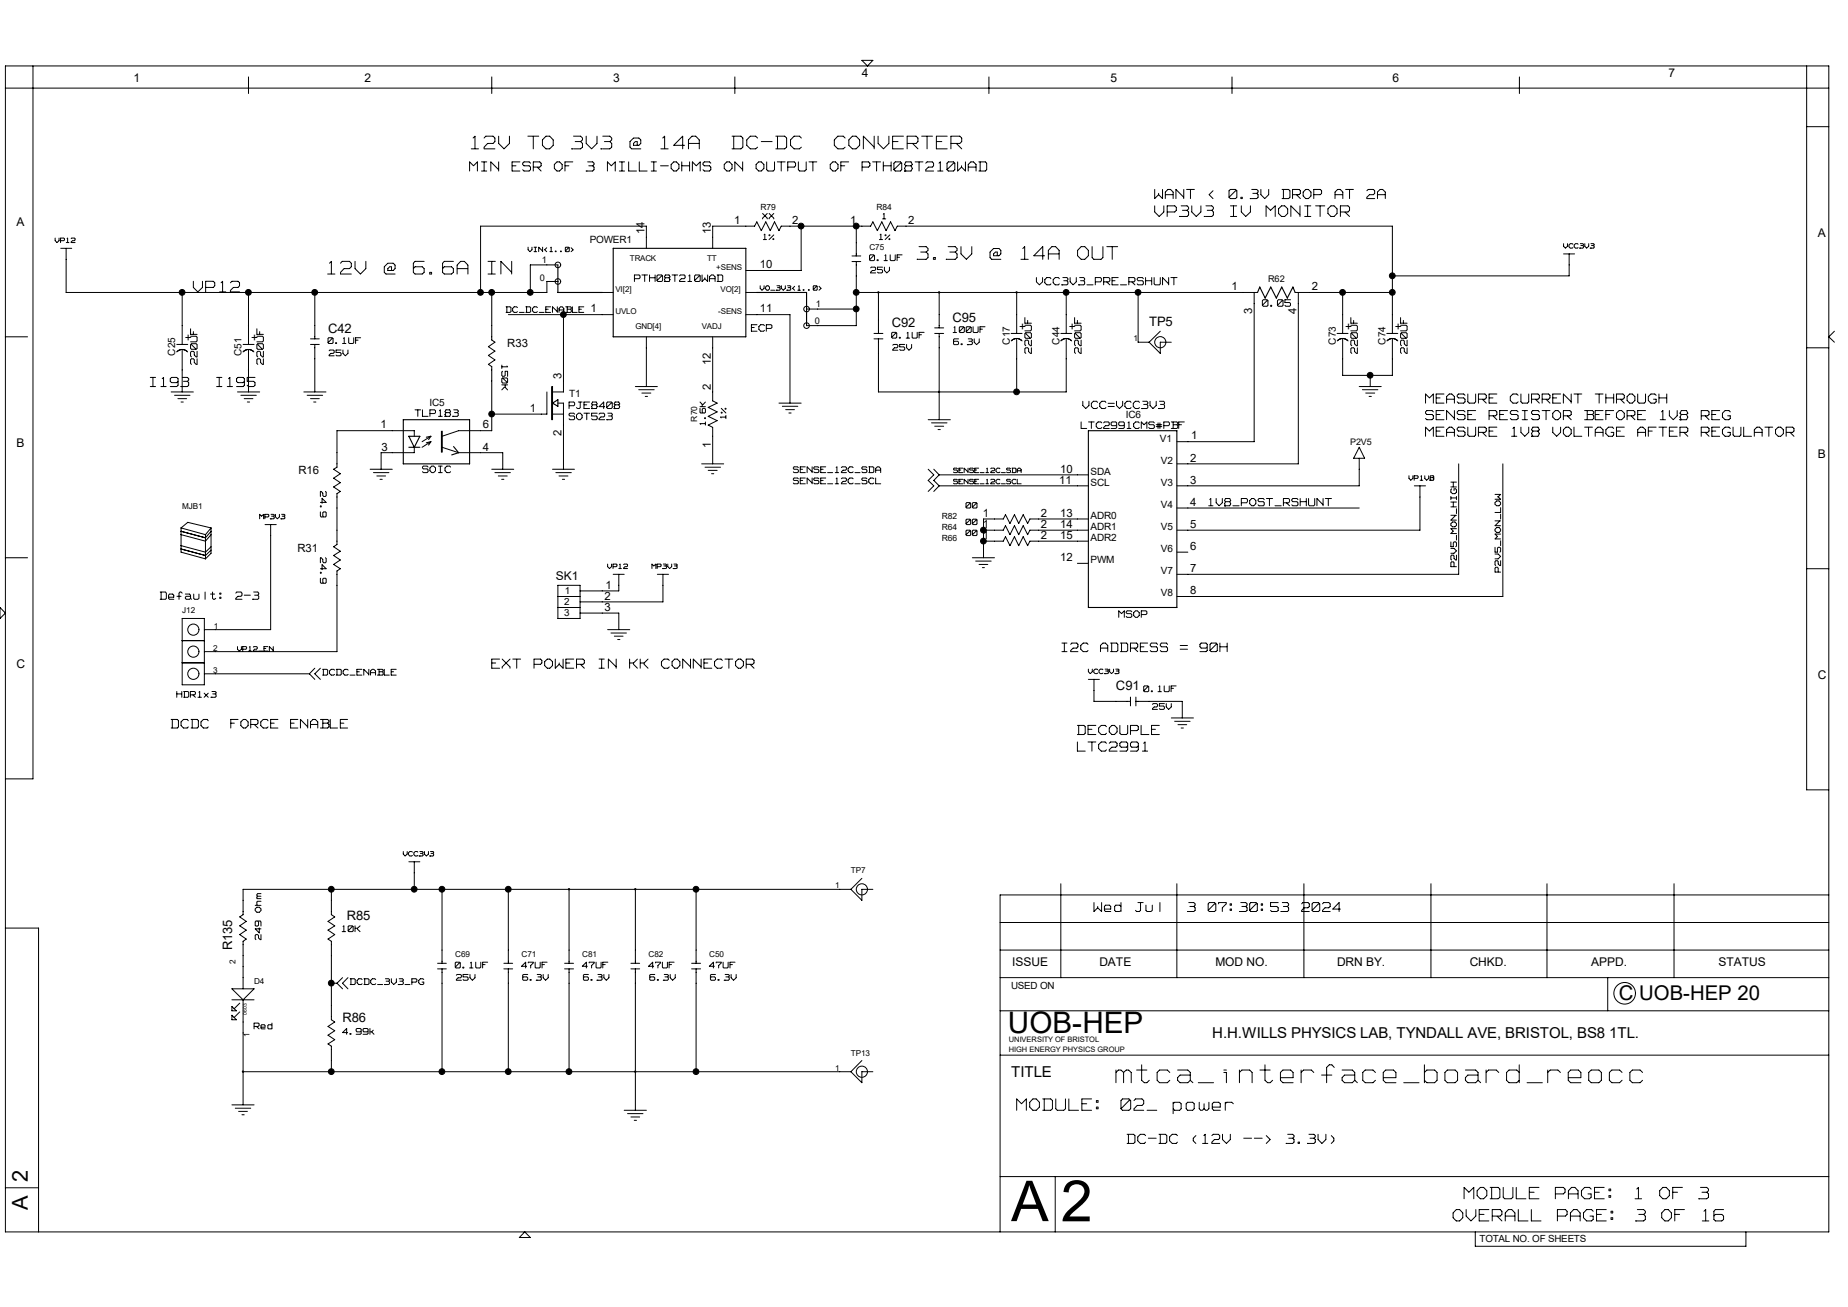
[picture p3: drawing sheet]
<svg xmlns="http://www.w3.org/2000/svg" width="420mm" height="297mm" viewBox="0 0 420 297" stroke-linecap="round" stroke-linejoin="round" font-family="sans-serif">
<defs><g id="words">
<text font-size="13" x="241.1" y="277.5">2</text>
<text font-size="12.8" x="229.8" y="277.5">A</text>
<text font-size="7.7" fill="#fff" x="253.6" y="246.8">mtca_interface_board_reocc</text>
<text font-size="6.7" x="229" y="234.7">UOB-HEP</text>
<g font-size="5.4" fill="#fff">
<text x="107.1" y="34.4">12V TO 3V3 @ 14A</text>
<text x="166.6" y="34.4">DC-DC</text>
<text x="189.7" y="34.4">CONVERTER</text>
<text x="208.4" y="59.5">3.3V @ 14A OUT</text>
<text x="74.5" y="62.8">12V @ 6.6A IN</text>
</g>
<g font-size="5">
<text x="6.4" y="268.6" transform="rotate(-90 6.4 268.6)">2</text>
<text x="6.4" y="274.9" transform="rotate(-90 6.4 274.9)">A</text>
</g>
<g font-size="4.9" fill="#fff">
<text x="231.1" y="252.8">MODULE: 02_ power</text>
<text x="332.7" y="272.9">MODULE PAGE: 1 OF 3</text>
<text x="330.2" y="278">OVERALL PAGE: 3 OF 16</text>
</g>
<g font-size="4.6" fill="#fff">
<text x="262.4" y="49.7">VP3V3 IV MONITOR</text>
<text x="43.9" y="66.8">VP12</text>
</g>
<text font-size="4.6" x="367.9" y="227.2">C UOB-HEP 20</text>
<g font-size="3.9" fill="#fff">
<text x="106.7" y="39.2">MIN ESR OF 3 MILLI-OHMS ON OUTPUT OF PTH08T210WAD</text>
<text x="262.4" y="45.5">WANT &lt; 0.3V DROP AT 2A</text>
<text x="34.2" y="88.2">I193</text>
<text x="49.2" y="88.2">I195</text>
<text x="324" y="95.7">SENSE RESISTOR BEFORE 1V8 REG</text>
<text x="324" y="91.9">MEASURE CURRENT THROUGH</text>
<text x="324" y="99.5">MEASURE 1V8 VOLTAGE AFTER REGULATOR</text>
<text x="111.8" y="152.2">EXT POWER IN KK CONNECTOR</text>
<text x="244.9" y="167.3">DECOUPLE</text>
<text x="244.9" y="171">LTC2991</text>
<text x="256.2" y="260.2">DC-DC (12V --&gt; 3.3V)</text>
</g>
<g font-size="3.8" fill="#fff">
<text x="248.6" y="207.5">Wed Jul</text>
<text x="269.6" y="207.5">3 07:30:53 2024</text>
</g>
<g font-size="3.7" fill="#fff">
<text x="241.3" y="148.5">I2C ADDRESS = 90H</text>
<text x="38.9" y="165.8">DCDC</text>
<text x="52.4" y="165.8">FORCE ENABLE</text>
</g>
<g font-size="3.4">
<text x="275.5" y="236">H.H.WILLS PHYSICS LAB, TYNDALL AVE, BRISTOL, BS8 1TL.</text>
<text x="229.8" y="244.7">TITLE</text>
</g>
<g font-size="3.3" fill="#fff">
<text x="45.3" y="82.8" transform="rotate(-90 45.3 82.8)">220UF</text>
<text x="60.3" y="82.8" transform="rotate(-90 60.3 82.8)">220UF</text>
<text x="234.9" y="80.3" transform="rotate(-90 234.9 80.3)">220UF</text>
<text x="246.2" y="80.3" transform="rotate(-90 246.2 80.3)">220UF</text>
<text x="308.9" y="80.3" transform="rotate(-90 308.9 80.3)">220UF</text>
<text x="320.3" y="80.3" transform="rotate(-90 320.3 80.3)">220UF</text>
</g>
<g font-size="3.1" fill="#fff">
<text x="235.5" y="65">VCC3V3_PRE_RSHUNT</text>
<text x="246.1" y="93.1">VCC=VCC3V3</text>
<text x="274.7" y="115.2">1V8_POST_RSHUNT</text>
<text x="36.4" y="136.5">Default: 2-3</text>
</g>
<g font-size="3">
<text x="74.5" y="75.6">C42</text>
<text x="202.6" y="74.4">C92</text>
<text x="216.5" y="73.1">C95</text>
<text x="261.2" y="74.1">TP5</text>
<text x="253.6" y="156.8">C91</text>
<text x="78.8" y="209">R85</text>
<text x="52.8" y="216" transform="rotate(-90 52.8 216)">R135</text>
<text x="77.9" y="232.3">R86</text>
</g>
<g font-size="3" fill="#fff">
<text x="113.6" y="83" transform="rotate(90 113.6 83)">150K</text>
<text x="72.4" y="111.7" transform="rotate(90 72.4 111.7)">24.9</text>
<text x="72.4" y="126.7" transform="rotate(90 72.4 126.7)">24.9</text>
</g>
<text font-size="2.9" fill="#fff" x="59.7" y="213.5" transform="rotate(-90 59.7 213.5)">249 Ohm</text>
<g font-size="2.8" fill="#fff">
<text x="144.2" y="64.2">PTH08T210WAD</text>
<text x="286.9" y="69.9">0.05</text>
<text x="170.8" y="75.5">ECP</text>
<text x="94.3" y="94.9">TLP183</text>
<text x="129.3" y="93.1">PJE8408</text>
<text x="129.3" y="95.6">SOT523</text>
<text x="165.4" y="95.1" transform="rotate(-90 165.4 95.1)">1%</text>
<text x="160.7" y="96.6" transform="rotate(-90 160.7 96.6)">1.6K</text>
<text x="245.7" y="97.6">LTC2991CMS#PBF</text>
<text x="96" y="107.7">SOIC</text>
<text x="331.4" y="128.8" transform="rotate(-90 331.4 128.8)">P2V5_MON_HIGH</text>
<text x="341.5" y="130" transform="rotate(-90 341.5 130)">P2V5_MON_LOW</text>
<text x="254.3" y="140.5">MSOP</text>
</g>
<g font-size="2.7">
<text x="195.9" y="17.4">4</text>
<text x="379.2" y="17.4">7</text>
<text x="30.4" y="18.7">1</text>
<text x="82.8" y="18.7">2</text>
<text x="139.4" y="18.7">3</text>
<text x="252.4" y="18.7">5</text>
<text x="316.4" y="18.7">6</text>
<text x="3.7" y="51.4">A</text>
<text x="413.1" y="53.9">A</text>
<text x="43.7" y="77.5" transform="rotate(-90 43.7 77.5)">+</text>
<text x="58.8" y="77.5" transform="rotate(-90 58.8 77.5)">+</text>
<text x="233.3" y="75" transform="rotate(-90 233.3 75)">+</text>
<text x="244.6" y="75" transform="rotate(-90 244.6 75)">+</text>
<text x="307.4" y="75" transform="rotate(-90 307.4 75)">+</text>
<text x="318.7" y="75" transform="rotate(-90 318.7 75)">+</text>
<text x="3.7" y="101.6">B</text>
<text x="413.1" y="104.1">B</text>
<text x="126.3" y="131.7">SK1</text>
<text x="3.7" y="151.8">C</text>
<text x="413.1" y="154.3">C</text>
<text x="230" y="219.6">ISSUE</text>
<text x="249.9" y="219.6">DATE</text>
<text x="276.2" y="219.6">MOD NO.</text>
<text x="303.9" y="219.6">DRN BY.</text>
<text x="334" y="219.6">CHKD.</text>
<text x="361.6" y="219.6">APPD.</text>
<text x="390.5" y="219.6">STATUS</text>
</g>
<g font-size="2.6">
<text x="146.5" y="53.2" transform="rotate(-90 146.5 53.2)">14</text>
<text x="161.5" y="53.2" transform="rotate(-90 161.5 53.2)">13</text>
<text x="166.8" y="50.9">1</text>
<text x="180" y="50.9">2</text>
<text x="193.2" y="50.9">1</text>
<text x="206.4" y="50.9">2</text>
<text x="172.7" y="61">10</text>
<text x="279.9" y="66">1</text>
<text x="298.1" y="66">2</text>
<text x="172.7" y="71">11</text>
<text x="284.6" y="71.5" transform="rotate(-90 284.6 71.5)">3</text>
<text x="294.6" y="71.5" transform="rotate(-90 294.6 71.5)">4</text>
<text x="115.3" y="79">R33</text>
<text x="161.5" y="82.9" transform="rotate(-90 161.5 82.9)">12</text>
<text x="127.6" y="86.1" transform="rotate(-90 127.6 86.1)">3</text>
<text x="161.5" y="88.6" transform="rotate(-90 161.5 88.6)">2</text>
<text x="120.4" y="93.6">1</text>
<text x="86.5" y="97.4">1</text>
<text x="109.7" y="97.4">6</text>
<text x="127.6" y="99.1" transform="rotate(-90 127.6 99.1)">2</text>
<text x="161.5" y="101.8" transform="rotate(-90 161.5 101.8)">1</text>
<text x="270.7" y="99.9">1</text>
<text x="67.8" y="107.8">R16</text>
<text x="86.7" y="102.4">3</text>
<text x="109.7" y="102.4">4</text>
<text x="241" y="107.4">10</text>
<text x="270.5" y="104.9">2</text>
<text x="240.7" y="109.9">11</text>
<text x="270.5" y="109.9">3</text>
<text x="223.4" y="120">1</text>
<text x="223.4" y="117.5">1</text>
<text x="236.6" y="120">2</text>
<text x="236.6" y="117.5">2</text>
<text x="241" y="120">14</text>
<text x="241" y="117.5">13</text>
<text x="270.5" y="114.9">4</text>
<text x="270.5" y="120">5</text>
<text x="67.6" y="125.4">R31</text>
<text x="223.4" y="122.5">1</text>
<text x="236.6" y="122.5">2</text>
<text x="241" y="122.5">15</text>
<text x="270.5" y="125">6</text>
<text x="241" y="127.5">12</text>
<text x="270.5" y="130">7</text>
<text x="137.4" y="136.3">2</text>
<text x="137.6" y="133.8">1</text>
<text x="270.5" y="135">8</text>
<text x="137.4" y="138.8">3</text>
</g>
<g font-size="2.5" fill="#fff">
<text x="197.6" y="59.5">0.1UF</text>
<text x="197.9" y="62.3">25V</text>
<text x="202.6" y="77.1">0.1UF</text>
<text x="216.6" y="75.8">100UF</text>
<text x="74.5" y="78.3">0.1UF</text>
<text x="74.8" y="81.1">25V</text>
<text x="202.9" y="79.8">25V</text>
<text x="216.7" y="78.6">6.3V</text>
<text x="180.3" y="107.7">SENSE_12C_SDA</text>
<text x="180.3" y="110.2">SENSE_12C_SCL</text>
<text x="73.3" y="153.7">DCDC_ENABLE</text>
<text x="40.2" y="158.7">HDR1x3</text>
<text x="259.9" y="157.4">0.1UF</text>
<text x="261.9" y="161.5">25V</text>
<text x="77.8" y="212">10K</text>
<text x="103.5" y="220.2">0.1UF</text>
<text x="118.5" y="220.2">47UF</text>
<text x="132.3" y="220.2">47UF</text>
<text x="147.4" y="220.2">47UF</text>
<text x="161.2" y="220.2">47UF</text>
<text x="79.6" y="224">DCDC_3V3_PG</text>
<text x="103.7" y="223">25V</text>
<text x="118.8" y="223">6.3V</text>
<text x="132.6" y="223">6.3V</text>
<text x="147.7" y="223">6.3V</text>
<text x="161.5" y="223">6.3V</text>
<text x="57.7" y="234.1">Red</text>
<text x="77.8" y="235.3">4.99k</text>
</g>
<g font-size="2.4" fill="#fff">
<text x="173.3" y="50">XX</text>
<text x="200.6" y="50">1</text>
<text x="173.5" y="54.7">1%</text>
<text x="199.9" y="54.7">1%</text>
<text x="115" y="71.3">DC_DC_ENABLE 1</text>
<text x="219.5" y="119.5">00</text>
<text x="219.5" y="115.7">00</text>
<text x="219.5" y="122">00</text>
</g>
<g font-size="2.3">
<text x="134" y="55.1">POWER1</text>
<text x="39.8" y="80.8" transform="rotate(-90 39.8 80.8)">C25</text>
<text x="54.9" y="80.9" transform="rotate(-90 54.9 80.9)">C51</text>
<text x="229.5" y="78.3" transform="rotate(-90 229.5 78.3)">C17</text>
<text x="240.8" y="78.3" transform="rotate(-90 240.8 78.3)">C44</text>
<text x="303.6" y="78.3" transform="rotate(-90 303.6 78.3)">C73</text>
<text x="314.9" y="78.3" transform="rotate(-90 314.9 78.3)">C74</text>
<text x="97.6" y="92.3">IC5</text>
<text x="129.3" y="90.3">T1</text>
<text x="255.9" y="95.1">IC6</text>
<text x="263.6" y="100.3">V1</text>
<text x="247.9" y="107.9">SDA</text>
<text x="263.8" y="105.4">V2</text>
<text x="247.9" y="110.4">SCL</text>
<text x="263.8" y="110.4">V3</text>
<text x="247.9" y="117.9">ADR0</text>
<text x="263.8" y="115.4">V4</text>
<text x="247.9" y="122.9">ADR2</text>
<text x="247.9" y="120.4">ADR1</text>
<text x="263.8" y="120.4">V5</text>
<text x="263.8" y="125.4">V6</text>
<text x="247.9" y="128">PWM</text>
<text x="263.8" y="130.5">V7</text>
<text x="263.8" y="135.5">V8</text>
</g>
<g font-size="2.2">
<text x="128.2" y="137.5">2</text>
<text x="128.4" y="135">1</text>
<text x="128.2" y="140">3</text>
<text x="229.8" y="224.7">USED ON</text>
<text x="336.3" y="282.2">TOTAL NO. OF SHEETS</text>
</g>
<g font-size="2.1">
<text x="123.1" y="59.8">1</text>
<text x="122.7" y="64">0</text>
<text x="288.2" y="64.1">R62</text>
<text x="185.4" y="69.9">1</text>
<text x="185.2" y="73.6">0</text>
</g>
<text font-size="2" x="306.9" y="101.1">P2V5</text>
<g font-size="1.9">
<text x="172.8" y="47.8">R79</text>
<text x="199.2" y="47.8">R84</text>
<text x="197.6" y="56.8">C75</text>
<text x="257.6" y="77.6">1</text>
<text x="158.5" y="95.8" transform="rotate(-90 158.5 95.8)">R70</text>
<text x="41.4" y="115.6">MJB1</text>
<text x="214" y="117.9">R82</text>
<text x="214" y="122.9">R66</text>
<text x="214" y="120.4">R64</text>
<text x="41.4" y="139.4">J12</text>
<text x="48.6" y="142.9">1</text>
<text x="48.4" y="147.9">2</text>
<text x="48.4" y="152.9">3</text>
<text x="189.8" y="201.9">1</text>
<text x="193.4" y="198.4">TP7</text>
<text x="53.5" y="219.2" transform="rotate(-90 53.5 219.2)">2</text>
<text x="103.5" y="217.5">C69</text>
<text x="118.5" y="217.5">C71</text>
<text x="132.3" y="217.5">C81</text>
<text x="147.4" y="217.5">C82</text>
<text x="161.2" y="217.5">C50</text>
<text x="57.7" y="223.6">D4</text>
<text x="56.7" y="235.7" transform="rotate(-90 56.7 235.7)">1</text>
<text x="193.4" y="239.9">TP13</text>
<text x="189.8" y="243.3">1</text>
</g>
<g font-size="1.9" fill="#fff">
<text x="12.5" y="55.3">VP12</text>
<text x="120" y="57.4">VIN&lt;1..0&gt;</text>
<text x="355.3" y="56.6">VCC3V3</text>
<text x="172.8" y="66.1">VO_3V3&lt;1..0&gt;</text>
<text x="216.7" y="107.6">SENSE_12C_SDA</text>
<text x="216.7" y="110.1">SENSE_12C_SCL</text>
<text x="320.2" y="109.3">VP1V8</text>
<text x="59" y="118.1">MP3V3</text>
<text x="138.1" y="129.4">VP12</text>
<text x="148.2" y="129.4">MP3V3</text>
<text x="54" y="148.1">VP12_EN</text>
<text x="247.3" y="153.2">VCC3V3</text>
<text x="91.7" y="194.7">VCC3V3</text>
</g>
<g font-size="1.8">
<text x="143.1" y="59.4">TRACK</text>
<text x="160.7" y="59.4">TT</text>
<text x="162.8" y="61.4">+SENS</text>
<text x="139.9" y="66.4">VI[2]</text>
<text x="139.9" y="71.5">UVLO</text>
<text x="163.2" y="71.5">-SENS</text>
<text x="163.7" y="66.4">VO[2]</text>
<text x="144.4" y="74.7">GND[4]</text>
<text x="159.5" y="74.7">VADJ</text>
</g>
<g font-size="1.7">
<text x="229.3" y="236.7">UNIVERSITY OF BRISTOL</text>
<text x="229.3" y="239">HIGH ENERGY PHYSICS GROUP</text>
</g>
<text font-size="1.1" x="56.1" y="230.6" transform="rotate(-90 56.1 230.6)">0603</text>
</g></defs>
<g fill="none" stroke="#000" stroke-width=".25">
<path d="M139.4 56.4h30.1v20.1h-30.1zM126.8 60.2v6.3h10.1M172 66.5h11.3v7.5M285.8 66.5l.5-1.3 1.2 2.5 1.3-2.5 1.3 2.5 1.2-2.5 1.3 2.5 1.2-2.5 .5 1.3M91.7 95.4h15v10h-15zM92.9 99.1h2.5l-1.3 2.5zM96.9 99.4l1-.3-.5 .8M100.3 98v4.7M100.5 98v4.7M125.4 87.8v7.6M125.6 87.8v7.6M125.6 91.6l1.2-.8v1.5z"/>
<path d="M247.4 97.9h20.1v40.1h-20.1zM92.9 101.6h2.5M96.9 100.6l1-.2-.5 .7M103.1 101.5l1.1 1.4-1.5 .5"/>
</g>
<g fill="none" stroke="#000" stroke-width=".23">
<path d="M1.2 15h414.4v265h-414.4zM7.5 15v162h-6.3M56.5 17.5v3.8M111.8 17.5v3.8M167 17.5v3.8M195.9 13.7h2.5l-1.3 1.3zM224.7 17.5v3.8M280 17.5v3.8M345.3 17.5v3.8M410.6 15v164.5h5M1.2 20h414.4M106.7 36.8l.9 .8"/>
<path d="M106.7 36.8v2.1M107.1 33.8h1.7M107.5 31.4l.4-.4v2.8M108.5 36.8v2.1M108.5 36.8l-.9 .9M109.4 36.8h1.2M109.4 38.9h1.2M110 36.8v2M110.1 33.8h2.4M110.4 30.9l-.4 .5M110.4 30.9h1.6M111.5 36.8l1.8 1.7"/>
<path d="M111.5 36.8v2.1M112 32.6h-1.2l-.8 .9v.3M112.1 30.9l.4 .5M112.5 31.4v.7l-.4 .5M113.3 32.6l1.2 1.2M113.3 30.9v1.7M113.3 36.8v2.1M115.8 30.9v1.7M115.8 32.6l-1.2 1.2M116.4 36.8h1.8M116.4 36.8v2.1M116.4 38.9h1.8"/>
<path d="M116.4 37.7h.9M118.8 37.1v.2M118.8 38.6l.3 .3M118.8 37.4l.3 .3M119.1 36.8l-.3 .2M119.1 36.8h1.1M119.1 38.9h1.1M119.1 37.7h1.1M120 30.9h2.4M120.3 36.8l.3 .3M120.3 37.7l.3 .3M120.6 38v.5"/>
<path d="M120.6 38.6l-.3 .3M121.2 31v2.8M121.2 36.8v2.1M121.2 36.8h1.5l.3 .3v.5M122.1 38l.9 .9M123 37.7l-.4 .3h-1.4M123.3 33l.8 .8M124.1 30.9l-.8 .9v1.2M124.1 30.9h.8M124.1 33.8h.8M124.9 30.9l.8 .9v1.2M125.7 33l-.8 .8"/>
<path d="M126 38.3l.6 .6M126 37.4v.8M126.6 36.8l-.6 .6M126.6 36.8h.5M126.6 38.9h.5M127.2 36.8l.6 .6M127.8 37.4v.8M127.8 38.3l-.6 .6M128.4 36.8h1.8M128.4 36.8v2.1M128.4 37.7h.9M129.9 33.8h.1"/>
<path d="M130.3 30.9h1.7l.4 .5M132 32.2l.4 .4v.8M132.4 31.8l-.5 .4h-1.2M132.4 31.4v.3M132.4 33.4l-.5 .4h-1.6M133.2 38.9h.1M133.2 32.6l1.3 1.2 1.2-1.2M133.2 30.9v1.7M133.6 36.8h1.1M133.6 38.9h1.1M133.8 37.7h.9M134.7 36.8l.3 .5"/>
<path d="M134.7 37.7l.3 .3M135 38v.5M135 38.6l-.3 .3M135 37.4l-.3 .3M135.7 30.9v1.7M136.6 33.8h.1M137 30.9h1.6l.4 .5M138 36.8v2.1M138 36.8l.9 .8M138.6 32.2l.4 .4v.8M139 31.8l-.4 .4h-1.2M139 31.4v.3"/>
<path d="M139 33.4l-.4 .4h-1.6M139.8 36.8l-.9 .9M139.8 36.8v2.1M140.8 36.8h1.1M140.8 38.9h1.1M141.4 36.8v2M142.9 36.8v2.1h1.8M143.2 33.4l.4 .4h2M143.2 32.2v1.2M143.9 31.4l-.7 .8M144 31.4h1.2M144 33h1.2"/>
<path d="M144.4 32.2l-.4 .4v.4M144.4 32.2h.4M144.8 32.2v.8M145.2 31.4l.4 .4v.8M145.3 36.8v2.1M145.3 38.9h1.8M145.6 32.6l-.4 .4M148 36.8h1.2M148 38.9h1.2M148.6 36.8v2M150.1 37.7h1.8M150.2 33.8h1.6"/>
<path d="M150.6 31.4l.4-.4v2.8M152.5 38.3l.6 .6M152.5 37.4v.8M153.1 33l2.1-2v2.8M153.1 36.8l-.6 .6M153.2 33h2.4M153.2 36.8h.5l.6 .6M154.3 38.3l-.6 .6h-.5M154.3 37.4v.8M154.9 36.8v2.1M155 37.7h1.7M156.5 32.6h2.4"/>
<path d="M156.7 36.8v2.1M157.3 30.9l-.8 .9v2M157.3 30.9h.8M157.4 36.8l.8 .8M157.4 36.8v2.1M158.1 30.9l.8 .9v2M159.1 36.8l-.9 .9M159.1 36.8v2.1M159.8 37.1v.2M159.8 37.4l.3 .3M159.8 38.6l.3 .3M160.1 36.8l-.3 .2"/>
<path d="M160.1 36.8h1.1M160.1 38.9h1.1M160.1 37.7h1.1M161.2 36.8l.3 .3M161.2 37.7l.3 .3M161.5 38.6l-.3 .3M161.5 38v.5M164.6 38.3l.6 .6M164.6 37.4v.8M165.2 36.8l-.6 .6M165.2 36.8h.5M165.2 38.9h.5"/>
<path d="M165.8 36.8l.6 .6M166.4 38.3l-.6 .6M166.4 30.9h2M166.4 33.8h2M166.4 37.4v.8M166.8 31v2.8M167 36.8v2.1M167 36.8l1.7 1.7M168.4 30.9l.4 .5M168.8 36.8v2.1M168.8 31.4v2M168.8 33.4l-.4 .4"/>
<path d="M169.7 33l.8 .8M170.5 30.9l-.8 .9v1.2M170.6 30.9h1.1M170.6 33.8h1.1M171.7 30.9l.5 .5M171.8 38.3l.7 .6h.5M171.8 37.4v.8M172.2 33.4l-.5 .4M173 36.8h-.5l-.7 .6M173 32.2h2.5M173 36.8l.6 .6M173.6 37.4v.8"/>
<path d="M173.6 38.3l-.6 .6M174.2 38.6l.3 .3M174.2 36.8v1.7M174.6 38.9h1.1M176 36.8v1.7M176 38.6l-.3 .3M176.3 30.9h2M176.3 33.8h2M176.7 36.8h1.7M176.7 31v2.8M177.5 36.8v2.1M178.4 30.9l.4 .5"/>
<path d="M178.8 31.4v2M178.8 33.4l-.4 .4M179 36.8h1.5M179 36.8v2.1M179.1 38h1.4M179.7 33l.8 .8M180.5 30.9l-.8 .9v1.2M180.5 30.9h1.2M180.5 33.8h1.2M180.5 36.8l.3 .3v.5M180.8 37.7l-.3 .3M181.4 36.8v1.7"/>
<path d="M181.4 38.6l.4 .3h1.1M181.7 30.9l.4 .5M182.1 33.4l-.4 .4M183.2 36.8v1.7M183.2 38.6l-.3 .3M183.9 36.8h1.7M184.7 36.8v2.1M188.7 38.3l.6 .6M188.7 37.4v.8M189.3 36.8l-.6 .6M189.3 36.8h.5M189.3 38.9h.5"/>
<path d="M189.6 33l.8 .8M189.9 36.8l.6 .6M190.4 30.9l-.8 .9v1.2M190.5 30.9h1.1M190.5 33.8h1.1M190.5 37.4v.8M190.5 38.3l-.6 .6M191.1 36.8h1.8M191.1 36.8v2.1M191.1 37.7h.9M191.6 30.9l.5 .5M192.1 33.4l-.5 .4"/>
<path d="M192.9 33v-1.2l.9-.9h.7l.9 .9v1.2M192.9 33l.9 .8h.7l.9-.8M195.9 36.8v2.1M195.9 36.8h1.5l.3 .3v.5M197.7 37.7l-.3 .3h-1.4M198.3 36.8h1.8M198.6 33.4l-2.4-2.5v2.9M198.7 30.9v2.9M199.2 36.8v2.1M199.6 30.9v1.7M199.6 32.6l1.1 1.2M200.7 36.8v2.1"/>
<path d="M200.8 37.7h1.7M202 30.9v1.7M202 32.6l-1.2 1.2M202.5 36.8v2.1M202.9 32.2h1.2M202.9 33.8h2.4M203.2 38.6l.3 .3M203.5 36.8l-.3 .3v1.4l1.4-1.4M203.5 36.8h1.1M203.5 38.9h1.1M204.6 37.1h.3M204.6 36.8l.3 .3v1.4"/>
<path d="M204.9 38.6l-.3 .3M205.3 30.9h-2.4v2.9M205.6 38.9h.1M205.9 36.8l-.3 .6 .3 .3-.3 .6 .3 .6M205.9 36.8h1.1M205.9 38.9h1.1M205.9 37.7h1.1M207.1 36.8l.2 .6-.2 .3 .2 .6-.2 .6M207.4 32.6l1.2 1.2M208 36.8h1.8M208.6 31.4v.8l-.4 .4h-2M208.6 31.4l-.4-.5h-2v2.9"/>
<path d="M208.9 36.8v2.1M209.5 30.9h2.4M210.4 38.6v.3M210.4 38.9h1.8M210.7 31v2.8M210.7 36.8l-.3 .3M210.7 36.8h1.1M211.8 38h-.8l-.6 .6M211.9 36.8l.3 .3v.5M212.2 37.7l-.3 .3M212.9 32.2h1.1M213.1 38.9h1.2"/>
<path d="M213.7 36.8v2M213.7 36.8l-.3 .3M215.2 38.6l.3 .3M215.3 30.9h-2.5v2.9h2.5M215.5 36.8l-.3 .3v1.4M215.6 36.8h1.1M215.6 38.9h1.1M216.7 37.1l-1.4 1.4M216.7 37.1h.3M216.7 36.8l.3 .3M217 37.1v1.4M217 38.6l-.3 .3"/>
<path d="M217.4 32.6l1.2 1.2M217.6 36.8v2M218.5 38l-.9 .9M218.5 37.7v.2l.9 1M218.6 31.4v.8l-.5 .4h-1.9M218.6 31.4l-.5-.5h-2v2.9M219.4 36.8v2M220 37.4v1.5M220.1 38h1.7M220.6 36.8l-.6 .6M220.7 36.8h.5M221.2 36.8l.6 .6"/>
<path d="M221.8 37.4v1.5M222.5 36.8h1.4M222.5 38.9h1.4M222.8 36.8v2M223.9 36.8l.3 .3v1.4M224.2 38.6l-.3 .3M410.6 28.8h5M12.5 54.7l.4 .4M12.5 54.1v.6M13.4 54.1v.6M13.4 54.7l-.4 .4M13.8 54.1h.6"/>
<path d="M13.8 54.1v1M13.8 54.7h.6M13.8 56.4h2.5M14.5 54.1l.1 .1M14.6 54.5l-.1 .2M14.6 54.3v.2M15 56.4v10.1h109.3v-2.5h2.5M15.1 55.1h.6M15.4 54.1l-.2 .1M15.4 54.1v1M16.2 55l.9 .1M16.3 54.1l-.1 .1"/>
<path d="M16.3 54.1l.8 .1M16.5 54.7l-.3 .3M17.1 54.3v.2M17.1 54.5l-.6 .2M75.3 59.4v2.8M75.3 59.4l-.4 .4M79.4 59.4h-1.6l-.4 .4M79.4 59.4l.4 .4M79.8 59.9v.7M80.7 59.4v1.6l1.2 1.2M83.1 59.4v1.6l-1.2 1.3M88.1 59.9l-.8 .7"/>
<path d="M88.1 59.8h1.2M89.4 59.8l.4 .4M93.9 59.9v2l.4 .4M94.3 59.4l-.4 .4M94.4 59.4h2M100.6 59.9v2l.4 .4M101 59.4l-.4 .4M101 59.4h2M110.9 59.4h1.7M111.8 59.4v2.8M113.8 59.4l2.4 2.4M113.8 59.4v2.9"/>
<path d="M116.3 59.4v2.9M120 56.8l.4 .3M120 56.2v.5M120.9 56.2v.5M120.9 56.8l-.5 .4M121.4 57.2h.6M121.4 56.2h.6M121.7 56.2v.9M123.3 57l-.9-.8v1M123.3 56.2v1M123.8 56.8l.4 .4M124.2 56.3l-.4 .4"/>
<path d="M125 57.2h.6M125.1 56.3l.2-.1v.9M126.2 57.1h.1M126.2 57.1v.1M126.2 57.2h.1M126.4 57.1v.1M127.4 57.1h.1M127.4 57.1v.1M127.4 57.2h.1M127.6 57.1v.1M128.5 56.3v.8l.7 .1M129.2 56.2l-.7 .1"/>
<path d="M129.2 56.3l-.7 .7M129.2 56.3h.1M129.2 56.2l.2 .1M129.4 56.3v.8l-.2 .1M129.8 56.3l.5 .5M130.2 56.8l-.4 .4M146.9 56.4v-5h-37.7v15.1M162 56.4v-5h9.5l.5-1 1 2 1-2 1 2 1-2 1 2 .5-1h20.4l.5-1 1 2 1-2 1 2 1-2 1 2 .5-1h112.5v24.4M173.3 49.6v.1M173.3 48.5l1 1M173.5 54.4h.7M173.7 53.4l.1-.2v1.2"/>
<path d="M174.4 48.5l-1.1 1.1M174.4 49.6v.1M174.8 53.6v-.2h.2l-.2 .2M174.8 49.6v.1M174.8 48.5l1 1M175.7 54.3h.1M175.7 54.3v.1M175.7 54.4h.1M175.9 49.6v.1M175.9 54.3v.1M175.9 53.4l-1.1 1M175.9 48.5l-1.1 1.1"/>
<path d="M182.1 51.4v10.1h-12.6M193.6 58.2h2M193.6 59.4h2M194.6 59.4v14.6h-11.3M194.6 51.4v6.8M197.6 58.1v1l.2 .1M197.8 57.9l-.2 .2M197.8 57.9h.7l.3 .2M198.5 58.1l-.8 .9M198.5 58.1h.2M198.8 58.1v1l-.3 .1h-.7M199.3 59.1h.3v.1l-.3-.1"/>
<path d="M199.9 54.4h.7M200 53.4l.2-.2v1.2M200.6 49.7h.7M200.9 59.2h.8M200.9 48.5l-.2 .2M200.9 48.6v1.1M201.3 53.4h-.1l.1 .2M201.3 57.9l-.2 .2M201.3 58v1.2M201.3 53.4v.2M202.1 54.3l.1 .1h-.1M202.1 54.3v.1"/>
<path d="M202.2 53.4l-1 1M202.3 57.9v1.2l.2 .1h.7M203.5 57.9v1.2l-.3 .1M203.9 57.9h1.1M203.9 58v1.2M203.9 58.5h.5M208.4 58.9h.1M208.9 58.9h1.5M208.9 56h1.5M209.3 57.3h1.1M210.5 56l.4 .5M210.5 57.3l.4 .4v.8l-.4 .4"/>
<path d="M210.9 56.5v.4l-.4 .4M212.1 58.6v.3h.4M212.1 58.5h.4M212.6 58.5v.4M215.1 58.9h.1M215.5 58.9h1.5M215.5 56h1.5M215.9 57.3h1.1M217.1 56l.4 .5M217.1 57.3l.4 .4v.8l-.4 .4M217.5 56.5v.4l-.4 .4M218.4 57.7l1.2 1.2"/>
<path d="M218.4 56v1.7M220.9 56v1.7M220.9 57.7l-1.3 1.2M225 57.3v1.2l.4 .4M225.4 58.9h2.1M225.8 56.5l-.8 .8M225.8 56.5h1.2M225.8 58.1h1.2M226.6 57.3h-.3l-.5 .4v.4M226.7 57.3v.8M227 56.5l.5 .4M227.5 57.7l-.5 .4"/>
<path d="M227.5 56.9v.8M232 58.9h1.7M232.9 56.1v2.8M232.9 56l-.4 .5M235 58.1h2.4M237 56.1v2.8M237 56l-2.1 2.1M238.3 56.9l.8-.9h.8l.8 .9M238.3 56.9v2M238.3 57.7h2.4M240.7 56.9v2M244.9 56.9v1.2"/>
<path d="M244.9 58.1l.8 .8M245.7 56l-.8 .9M245.7 56h.8l.9 .9M247.4 58.1l-.9 .8h-.8M247.4 56.9v1.2M248.2 56v2.5l.4 .4M248.6 58.9h1.6M250.7 56v2.5l-.5 .4M251.5 56h2.5M252.8 56.1v2.8M262.4 43.1v2l.9-.9 .9 .9v-2M262.4 48.2l1 .9"/>
<path d="M262.4 46.8v1.3M263.3 43.9v.3M264.5 46.8v1.3M264.5 48.2l-1.1 1M264.8 43.7v1.4M264.9 44.2h1.7M265.3 46.8h1.7l.3 .3M265.3 46.8v2.4M266 43.1h-.5l-.7 .5M266 43.1l.6 .5M266.6 43.7v1.4M267.3 47.8l-.3 .4h-1.7"/>
<path d="M267.3 47.2v.6M268.1 49.2h.1M268.4 46.8h1.3l.4 .3M269 44.8l-1.7-1.7v2M269 43.1v2M269.7 43.1h1.7M269.8 47.8l.3 .4M270.1 48.9l-.3 .3h-1.4M270.1 47.2v.2M270.1 48.2v.6M270.1 47.5l-.4 .3h-1M270.6 43.1v2"/>
<path d="M270.8 48.2l1 .9M270.8 46.8v1.3M272.9 46.8v1.3M272.9 48.2l-1 1M273.7 49.2h.1M274.1 46.8h1.3M274.1 49.2h1.3M274.4 47.8h1M274.8 44.2l.9 .9M275.4 46.8l.4 .3M275.5 47.8l.3 .4M275.7 43.3l-.9 .9"/>
<path d="M275.8 47.5l-.4 .3M275.8 47.2v.2M275.8 48.2v.6M275.8 48.9l-.4 .3M279.3 44.8l.3 .3M279.3 43.4v1.4M279.6 43.1l-.3 .2M279.7 45.1h1.1M279.7 46.8h1.4M279.7 49.2h1.4M279.7 43.1h1.1M280.3 46.8v2.3"/>
<path d="M280.8 43.4l-1.4 1.4M280.8 43.1l.3 .2h-.3M281.1 44.8l-.3 .3M281.1 43.4v1.4M282 44.8h.3M282 44.9v.2M282.1 45.1h.2M282.1 46.8v1.3M282.1 48.2l1 .9M282.3 44.8v.3M284.1 45.1h.1M284.2 46.8v1.3"/>
<path d="M284.2 48.2l-1.1 1M284.5 45.1h1.1M284.5 43.1h1.1M284.7 43.9h.9M285.6 43.1l.3 .2M285.7 44l.2 .3v.5M285.9 44.8l-.3 .3M285.9 43.4v.2M285.9 43.6l-.3 .3M286.6 44.2l.8 .9M286.6 43.1v1.1M287.7 46.8l1 1"/>
<path d="M287.7 46.8v2.4M288.3 43.1v1.1M288.3 44.2l-.9 .9M289.8 46.8v2.4M289.8 46.8l-1 1M290.6 48.5l.7 .7M290.6 47.5v1M291.3 46.8l-.7 .7M291.3 46.8h.6M291.3 49.2h.6M291.4 45.1h1.4M291.4 43.1h1.4"/>
<path d="M291.7 43.1v2M292 46.8l.7 .7M292.7 47.5v1M292.7 48.5l-.7 .7M292.9 43.1l.3 .2M293.2 43.4v1.4M293.2 44.8l-.3 .3M293.4 46.8l2 2M293.4 46.8v2.4M293.8 44.2h1.4M294.7 44.3l.8 .8M295.2 43.1h-1.4v2"/>
<path d="M295.2 43.1l.3 .2M295.4 46.8v2.4M295.5 43.4v.5l-.3 .3M296.2 44.5l.6 .6M296.2 43.7v.8M296.5 46.8h1.4M296.5 49.2h1.4M296.8 43.1l-.6 .5M296.8 43.1h.5l.6 .5M297.2 46.8v2.3M297.9 44.5l-.6 .6h-.5M297.9 43.7v.8"/>
<path d="M298.6 44.2h1.4M299 46.8h2.1M300 46.8v2.4M300 43.1h-1.4v2M300.1 43.1l.3 .2M300.4 43.4v.5l-.3 .3M301.8 47.5l.7-.7h.6l.8 .7M301.8 48.5l.7 .7h.7l.7-.7M301.8 47.5v1M303.4 43.7v1.4M303.4 44.2h1.7M303.9 47.5v1"/>
<path d="M304 43.1l-.6 .5M304 43.1h.5M304.6 43.1l.6 .5M304.6 46.8h1.7M304.6 46.8v2.4M304.7 48.2h1.6M305.2 43.7v1.4M305.7 48.2l1 1M305.8 43.1h1.8M306.4 46.8l.3 .3M306.7 47.8l-.3 .4M306.7 43.1v2"/>
<path d="M306.7 47.2v.6M310.6 44.9v.2M310.7 45.1h1.7M311.2 44.2l-.6 .6M311.3 44.2h.8M312.1 43.1h-1.1l-.4 .2M312.1 43.1l.3 .2M312.4 43.4v.5l-.3 .3M313.1 43.7v1.4M313.1 44.2h1.7M313.6 43.1l-.5 .5M313.7 43.1h.5"/>
<path d="M314.2 43.1l.6 .5M314.8 43.7v1.4M355.3 57.7h2.5M355.3 56l.4 .3M355.3 55.4v.5M356.2 55.4v.5M356.2 56l-.4 .4M356.6 55.7v.3M356.6 56.1l.3 .3M356.6 57.7v5h-40.2M356.9 55.4l-.3 .3M356.9 55.4h.4"/>
<path d="M356.9 56.4h.4M357.3 55.4l.2 .1M357.5 56.3l-.2 .1M357.8 55.7v.3M357.8 56.1l.3 .3M358.1 55.4l-.3 .3M358.1 55.4l.5 .1M358.6 56.3l-.5 .1M359 56.4h.1M359.2 55.4h.5M359.2 56.4h.5M359.3 55.8h.4"/>
<path d="M359.7 55.4l.2 .1M359.7 55.8l.2 .2M359.9 55.5v.1M359.9 56v.2M359.9 56.3l-.2 .1M359.9 55.7l-.2 .1M360.2 56l.4 .3M360.2 55.4v.5M361.1 55.4v.5M361.1 56l-.5 .4M361.4 56.4h.1M361.6 55.4l.7 .1"/>
<path d="M362.2 55.8l.1 .2M362.3 55.5v.1M362.3 56v.2M362.3 56.3l-.7 .1M362.3 55.7l-.6 .1M1.2 76.5h5.1M40.2 78.3h2.5M40.3 79.9l-.1 .1M40.6 79.6l-.3 .2M40.6 79.6l-.1 .1M40.7 79.6h.1M40.8 79.5h.1"/>
<path d="M40.8 79.5l-.2 .1M40.8 79.5l.9-.1 .4 .2M41 79.5h-.1M41.4 66.5v11.8M41.4 79.5v9.6M41.8 79.5h.1M42 79.5h.1M42.1 79.6h.1M42.1 79.6l.1 .1M42.2 79.6l.1 .1M42.3 79.7l.2 .2M42.4 79.8h.1"/>
<path d="M42.6 79.9v.1M43.3 78.3l.2-.2v.2M43.3 78.4v.8l.2 .2M43.3 76.4h1.2M43.3 77.7h1.2M43.3 74.7v1.3M43.3 76h1.5M43.5 79.8l-.2 .3M43.6 78.1h.9M43.6 79.8h.3l.3 .3M43.6 79.4h.9M43.6 78.4l.9 .9"/>
<path d="M43.9 65.3l1 1M43.9 63.9v1.4M43.9 75.4v.5M44.6 76.4l.2 .2v.8M44.6 78.1l.2 .2M44.8 77.5l-.2 .2M44.8 78.4v.8l-.2 .2M44.8 79.8v1.3M46 63.9v1.4M46 65.3l-1 1M46.7 63.9h1.7M46.7 64v2.3"/>
<path d="M46.8 65.3h1.6M48.5 63.9l.3 .4M48.8 64.9l-.3 .4M48.8 64.3v.6M49.9 66.3h1.4M50.6 64v2.3M50.6 63.9l-.4 .4M54.1 65.3h-1.1l-.6 .7v.3h2M54.1 63.9h-1.4l-.3 .4M54.1 63.9l.3 .4M54.4 64.3v.6M54.4 64.9l-.3 .4"/>
<path d="M55.2 78.3h2.5M55.3 79.9l-.1 .1M55.4 79.8h.1M55.6 79.7l.6-.3h.5l.6 .3M55.7 79.6l-.3 .2M55.8 79.5h.1M56 79.5h.1M56.5 66.5v11.8M56.5 79.5v9.6M56.9 79.5h.1M57.1 79.5h.1M57.2 79.6l.4 .3"/>
<path d="M57.5 79.8h.1M57.7 79.9v.1M58.4 78.3l.2-.2v.2M58.4 78.4v.8l.2 .2M58.4 74.7v1.3M58.4 76.4h1.2M58.4 77.7h1.2M58.4 76h1.5M58.6 79.8l-.2 .3M58.6 78.1h1M58.6 79.8h.4M58.6 78.4l1 .9"/>
<path d="M58.6 79.4h1M59 79.8l.2 .3M59 75.4v.5M59.6 76.4l.3 .2v.8M59.6 78.1l.3 .2M59.9 77.5l-.3 .2M59.9 78.4v.8l-.3 .2M59.9 79.8v1.3M70.6 77h2M70.6 78.3h2M71.5 66.5v10.5M71.5 78.3v10.8"/>
<path d="M74.5 62.3h1.6M74.5 77.9l.2 .2M74.5 77v.9M74.7 76.8l-.2 .1M74.8 76.8h.7l.2 .1M75.4 77l-.8 .9M75.5 76.9h.1M75.7 79.5h-.7l-.2 .2M75.7 77.9l-.3 .2h-.6M75.7 77v.9M75.7 79.5l.2 .2M75.9 79.8v.3"/>
<path d="M76.3 77.9h.2v.2l-.2-.2M76.4 79.5v.6M76.4 79.5h1.1M77.4 61.9v.4M77.4 62.3h2.4M77.9 78.1h.7M77.9 79.5v.8l.5 .5M78.2 61l-.8 .9M78.2 76.8l-.1 .1M78.2 76.8v1.2M78.2 61h1.2M79.1 79.5v.8l-.6 .6"/>
<path d="M79.2 77.9l.2 .2M79.2 76.8v1.1M79.5 78.1h.6M79.8 60.6l-.4 .4M80.4 77.9l-.2 .2M80.4 76.8v1.1M80.8 76.8h1.2M80.8 76.8v1.3M80.9 77.3h.5M87.3 60.7v1.1l.4 .5M87.8 62.3h2M88.1 61.1v.4"/>
<path d="M88.2 61.5h1.1M88.9 60.6h-.3l-.5 .4M89 60.6v.8M89.8 60.3v.7l-.4 .5M94.3 60.6l-.3 .4M94.4 62.3h1.5M94.4 60.6h1.5M96 60.6l.4 .4M96.4 61.1v.7l-.4 .5M97.7 61.9v.4M97.7 61.9h.4l-.1 .4h-.3M101 60.6l-.4 .4"/>
<path d="M101 62.3h1.6M101 60.6h1.6M102.6 60.6l.4 .4M103 61.1v.7l-.4 .5M103.9 60.2l.8-.8h.8l.8 .8M103.9 60.3v2M103.9 61h2.4M106.3 60.3v2M110.9 62.3h1.7M111.8 66.5v10.8l.7 .5-1.5 1 1.5 1-1.5 1 1.5 1-1.5 1 .8 .5v14.6h-7.6l-3.7 1.2M115 69.7h.9M115 71h.9"/>
<path d="M115.2 69.8v1.2M115.5 71.5h23.9M115.9 69.7l.2 .2M116.1 70.8l-.2 .2M116.1 69.9v.9M116.5 70.1v.5M116.5 70.7l.3 .3M116.8 69.7l-.3 .4M116.9 69.7h.4M116.9 71h.4M117.4 69.7l.2 .2M117.6 70.8l-.2 .2"/>
<path d="M118 71h1.1M119.5 69.7h.9M119.5 71h.9M119.7 69.8v1.2M120.4 69.7l.2 .2M120.6 70.8l-.2 .2M120.6 69.9v.9M121 70.1v.5M121 70.7l.4 .3M121.4 69.7l-.4 .4M121.4 69.7h.5M121.4 71h.5"/>
<path d="M121.9 69.7l.2 .2M122.1 70.8l-.2 .2M122.6 71h1.1M124 69.7h1.1M124 69.8v1.2M124.1 70.3h.5M124.1 71h1M125.6 69.7l1 1.1M125.6 69.8v1.2M126.7 69.7v1.3M126.8 60.2h-6.3v6.3M127 70.1v.9"/>
<path d="M127.1 70.4h1M127.4 69.7l-.4 .4M127.4 69.7h.3M127.8 69.7l.3 .4M128.1 71.5v17.6h-2.5M128.1 70.1v.9M128.6 69.7h1M128.6 71h1M128.9 69.8v1.2M128.9 70.3h.7M129.7 69.7l.1 .2M129.7 70.3l.1 .1"/>
<path d="M129.8 70.1l-.1 .1M129.8 69.9v.2M129.8 70.5v.3M129.8 70.8l-.1 .2M130.1 69.7v1.3h1.1M131.6 69.7h1.1M131.6 69.8v1.2h1.1M131.6 70.3h.5M136.9 66.5h2.5M145.5 62.7l-.3-.2h-1v1.5M145.5 63.1l-.3 .2h-1M145.5 62.7v.4"/>
<path d="M145.9 62.5h1.3M146.5 62.5v1.5M146.9 76.5v11.3M147.6 62.5v1.5M147.7 63.1h1.1M148.9 62.5v1.5M149.3 63.8l.2 .2h.8M149.3 62.7v1M150.3 62.5h-.7l-.3 .2M150.3 62.7l-.9 1M150.4 62.5l.1 .2h-.1M150.6 63.8l-.2 .2"/>
<path d="M150.6 62.7v1M151 64h.1M151.2 62.5l-.2 .4 .2 .2-.2 .4 .2 .5M151.3 62.5h.7l.3 .4-.2 .2M151.3 63.1h.7M152.1 63.1l.2 .4-.3 .5h-.7M152.7 62.5h1.3M153.4 62.5v1.5M154.4 63.8v.2M154.5 64h1.2M154.6 62.5l-.2 .2M154.7 62.5h.7"/>
<path d="M155.4 63.3h-.5l-.5 .5M155.5 62.5l.2 .2M155.7 62.7v.4M155.7 63.1l-.2 .2M156.3 64h.9M156.5 62.7l.3-.2v1.4M157.9 63.8l.2 .2M157.9 62.7v1M158.1 62.5l-.2 .2M158.1 62.5h.8M158.1 64h.8M158.9 62.7l-1 1"/>
<path d="M158.9 62.7h.2M158.9 62.5l.2 .2M159.1 63.8l-.2 .2M159.1 62.7v1M159.6 64l.6-.7 .6 .7M159.6 62.5v1.4M160.2 63.1v.2M160.8 62.5v1.4M161.2 62.9v1.1M161.3 63.3h1.2M161.7 62.5l-.5 .4M161.7 62.5h.4"/>
<path d="M162 76.5v14.6l1 .5-2 1 2 1-2 1 2 1-2 1 1 .5v8.3M162.1 62.5l.4 .4M162.5 62.9v1.1M163 62.5h1M163 64h1M163.2 62.5v1.4M164 62.5l.3 .2M164.3 63.8l-.3 .2M164.3 62.7v1M169.5 66.5h2.5M169.5 71.5h10v20.1M170.8 74.4h.6"/>
<path d="M172 73.8h-1.2v1.5h1.2M172.5 74.3v.5l.4 .5M172.8 64.9v.6l.3 .4M172.9 73.8l-.4 .4M172.9 73.8h.6M172.9 75.3h.6M173.5 73.8l.2 .2M173.7 64.9v.6l-.5 .5M173.7 75.1l-.2 .2M174 65.7l.5 .3M174 65.3v.3M174.2 74.6h1"/>
<path d="M174.5 64.9l-.5 .3M174.6 64.9l.3 .3M174.9 65.3v.3M174.9 65.7l-.3 .3M175.2 66h.9M175.2 73.8h-1v1.5M175.2 73.8l.2 .2M175.4 74.4l-.2 .2M175.4 74v.4M176.4 66h.1M176.6 64.9l.7 .2M177.2 65.4l.1 .1"/>
<path d="M177.3 65.8l-.7 .2M177.3 65.1v.1M177.3 65.6v.2M177.3 65.2l-.6 .2M177.6 64.9v.6l.4 .4M178.5 64.9v.6l-.5 .5M178.8 66h.1M179 66h.5M179 64.9h.5M179.1 65.4h.4M179.5 64.9l.2 .2M179.6 65.4l.1 .1"/>
<path d="M179.7 65.1v.1M179.7 65.6v.2M179.7 65.8l-.2 .2M179.7 65.2l-.2 .2M180.1 65.5l.5 .5M180.6 65.1l-.4 .4M181.3 66h.6M181.6 64.9l-.1 .2M181.6 65v.9M182.6 66h.1M182.7 65.8l-.2 .2M182.7 65.8v.2"/>
<path d="M183.3 70.2h11.3M183.9 65.8h-.2l.2 .2M183.9 65.8v.2M184.8 65.8l.2 .2M184.8 65.1v.7M185 64.9l-.2 .2M185 66h.5M185 64.9h.5M185.5 65.1l-.6 .7M185.5 65.1h.2M185.5 64.9l.2 .2M185.7 65.8l-.2 .2"/>
<path d="M185.7 65.1v.7M186.1 65.1l.5 .4M186.6 65.6l-.5 .4M194.6 66.5h91.2M198.2 61.5l-.3 .5h1.1M198.3 61.5h.5M198.6 77h2.1M198.6 75.8h2.1M198.8 60.7h-.8l-.1 .2M198.8 60.7l.2 .2M199 60.9v.3M199 61.3l-.2 .2"/>
<path d="M199.4 61.8l.2 .2M199.4 60.7v.6M199.5 61.3h.9l.2 .2M199.5 60.7h1.1M199.6 66.5v9.3M199.6 77v12.1h42.7v-12.1M200.6 61.8l-.2 .2h-.8M200.6 61.5v.3M201 61.5l.5 .5M201 60.7v.7M202.1 60.7v.7M202.1 61.5l-.6 .5"/>
<path d="M202.6 76.7l.3 .1h.6M202.6 75.7v.9M202.9 79.5v.1M202.9 79.6h1.1M203.1 78.3l-.2 .1M203.1 78.3h.7M203.3 79l-.4 .4M203.3 79h.5M203.5 75.5h-.7l-.2 .2M203.5 75.7l-.8 .9M203.6 75.7h.2M203.6 75.5l.2 .2"/>
<path d="M203.8 75.7v1l-.2 .1M203.8 78.3l.2 .1v.4l-.2 .2M204.4 76.7h.2M204.4 76.7v.1M204.4 76.8h.2M204.5 79.4l.2 .2h.7M204.5 78.3v.5M204.5 78.3h1.1M204.5 78.8h.9M204.6 76.7v.1M205.4 78.8l.2 .2M205.6 79.4l-.2 .2"/>
<path d="M205.6 79.1v.3M206 76.8h.7M206 79l.5 .5M206 78.3v.7M206.3 75.5l-.1 .2M206.3 75.6v1.2M207.2 78.3v.7M207.2 79l-.6 .6M207.3 75.5v1.2l.2 .1h.7M208.4 75.5v1.2l-.2 .1M208.9 75.5h1.1M208.9 75.6v1.2"/>
<path d="M208.9 76.1h.5M212.4 75.8h2.1M212.4 74.5h2.1M213.4 66.5v8M213.4 75.8v19.6M216.6 75.6h.8M216.7 77.2v.9l.2 .2M216.9 77.6l-.2 .1M216.9 77l-.2 .2M216.9 77h.9M216.9 77.6h.7l.2 .2v.3l-.2 .2h-.7M217 74.3l-.2 .1"/>
<path d="M217 74.3v1.2M218 75.4l.2 .2M218 74.5v.9M218.2 74.3l-.2 .1M218.2 74.3h.7M218.2 75.6h.7M218.4 78.1h.3v.2l-.3-.1M218.9 74.5l-.8 .9M218.9 74.3l.2 .1h-.2M219.2 75.4l-.3 .2M219.2 74.5v.9M219.6 75.4l.2 .2h.7"/>
<path d="M219.6 74.5v.9M219.8 78.3h.1M220 77h.7M220 78.3h.7M220.2 77.6h.5M220.5 74.3h-.7l-.2 .1M220.5 74.5l-.9 .9M220.5 74.4h.2M220.5 74.3l.2 .1M220.7 75.4l-.2 .2M220.7 74.5v.9M220.8 77l.2 .2"/>
<path d="M220.8 77.6l.2 .5-.2 .2M221 77.2v.1M221 77.4l-.2 .2M221.1 75.4l.2 .2M221.1 74.3v1.1M221.4 75.6h.6M221.4 77.8l.6 .5 .5-.5M221.4 77v.7M222.3 75.4l-.2 .2M222.3 74.3v1.1M222.5 77v.7M222.7 74.3h1.2"/>
<path d="M222.7 74.3v1.3M222.8 74.8h.5M229.8 75.8h2.5M229.9 77.4l-.1 .1M230 77.3h.1M230.3 77.1l-.3 .2M230.4 77h.1M230.6 77h.1M231.1 66.5v9.3M231.1 77v12.1M231.5 77h.1M231.6 77h.1"/>
<path d="M231.7 77.1l-.9-.2-.6 .3M231.7 77.1h.1M231.8 77.1l.1 .1M231.9 77.2l.3 .2M232.1 77.3h.1M232.2 77.4l.1 .1M232.9 78.4l.2 .2M232.9 75.8l.2-.2v.2M232.9 75.9v.8l.2 .2M232.9 73.9h1.2M232.9 75.2h1.2M232.9 72.2v1.2"/>
<path d="M232.9 77.6v.7M232.9 79.3v.8M233 73.4h1.4M233.1 77.3l-.2 .2M233.1 79l-.2 .2M233.2 77.3h.3M233.2 79h.3M233.2 75.6h.9M233.2 76.9h.9M233.2 75.9l.9 .9M233.6 79l.2 .2M233.6 77.3l.2 .2"/>
<path d="M233.6 72.8v.6M233.8 77.6v.5l.4 .5M233.8 79.9l.4 .4M233.8 79.3v.5M234.2 73.9l.2 .2v.8M234.2 75.6l.2 .2M234.2 78.6h.2M234.4 79v1.3h-.2M234.4 75l-.2 .2M234.4 75.9v.8l-.2 .2M234.4 77.3v1.2M235.5 63.1v1l.7 .6"/>
<path d="M236.9 63.1v.9l-.7 .7M237.4 63.6v.6M237.4 64.3l.5 .4M237.9 63.1l-.5 .4M238 63.1h.6M238 64.7h.6M238.6 63.1l.2 .2M238.8 64.5l-.2 .2M239.4 63.6v.6M239.4 64.3l.4 .4M239.8 63.1l-.4 .4M239.9 63.1h.6"/>
<path d="M239.9 64.7h.6M240.5 63.1l.2 .2M240.7 64.5l-.2 .2M241.1 75.8h2.5M241.2 77.4l-.1 .1M241.3 77.3h-.1M241.3 64.7h.1M241.5 77.1l-.2 .2M241.6 77.1l-.2 .1M241.6 63.1h.8M241.6 64.7h.8M241.6 77.1h.1"/>
<path d="M241.7 77h.1M241.7 77l-.1 .1M241.7 77l.9-.1 .6 .3M241.8 63.8h.6M241.9 77h.1M242.3 66.5v9.3M242.5 63.1l.2 .3-.2 .4M242.5 63.8l.2 .3M242.7 64.5l-.2 .2M242.7 64.1v.4M242.7 77h.1M242.9 77h.1"/>
<path d="M243.1 77.1l.4 .3M243.2 63.1v1l.6 .6M243.3 77.3h.1M243.5 77.4v.1M244.2 78.4l.2 .2M244.2 75.8l.2-.2v.2M244.2 75.9v.8l.2 .2M244.2 72.2v1.2M244.2 77.6v.7M244.2 79.3v.8M244.2 73.9h1.2M244.2 75.2h1.2"/>
<path d="M244.3 73.4h1.4M244.4 77.3l-.2 .2M244.4 79l-.2 .2M244.5 77.3h.3M244.5 79h.3M244.5 75.9l.9 .9M244.5 75.6h.9M244.5 76.9h.9M244.6 63.1v.9l-.7 .7M244.9 79l.2 .2M244.9 77.3l.2 .2M244.9 72.8v.6"/>
<path d="M245.1 77.6v.5l.6 .5M245.1 79.3v.5M245.1 64.7h.1M245.4 63.1h.9M245.4 64.7h.9M245.5 73.9l.2 .2v.8M245.5 75.6l.2 .2M245.6 63.8h.7M245.7 75l-.2 .2M245.7 75.9v.8l-.2 .2M245.7 79v1.3l-.6-.4M245.7 77.3v1.2"/>
<path d="M246.3 63.1l.2 .3-.2 .4M246.3 63.8l.2 .3M246.5 64.5l-.2 .2M246.5 64.1v.4M247 64.7h1.4M248.9 63.1h1.2M248.9 63.1v1.6M249 64.1h1.1M250.1 63.1l.2 .2v.5M250.3 63.8l-.2 .3M250.8 63.1v1.6M250.8 63.1h1.2l.2 .2v.5"/>
<path d="M251.5 64.1l.7 .6M252.2 63.8l-.2 .3h-1.1M252.7 63.1h1.4M252.7 63.1v1.6M252.8 64.7h1.3M252.8 63.8h.6M254.6 64.7h1.4M256.5 63.1h1.2M256.5 63.1v1.6M256.6 64.1h1.1M257.3 64.1l.6 .6M257.7 63.1l.2 .2v.5"/>
<path d="M257.9 63.8l-.2 .3M258.4 63.3l.3 .5M258.4 64.5l.3 .2M258.7 63.1l-.2 .2M258.7 66.5v11.3h2.5M258.7 63.1h.9M258.7 64.7h.9M258.7 63.8h.9M259.6 63.1l.2 .2M259.6 63.8l.2 .3M259.8 64.5l-.2 .2M259.8 64.1v.4"/>
<path d="M260.3 63.1v1.6M260.4 63.8h1.3M261.2 77.8l2.5 2.5v-2.5h2.5M261.7 63.1v1.6M262.3 63.1v1.4M262.3 64.5l.2 .2M263.7 64.5l-.2 .2h-.9M263.7 63.1v1.4M263.7 75.3l-2.5 2.5M264.2 63.1l1.4 1.4M264.2 63.1v1.6M265.6 63.1v1.6"/>
<path d="M266.1 63.1h1.4M266.8 63.1v1.6M285 66.5v33.9h-17.5M286.9 69.4l.2 .2M287.1 68.1l-.2 .2v1M287.1 69.6h.8M287.1 68.1h.8M287.9 68.4l-1 .9M288 68.3h.1M288 68.1l.2 .2v1M288.2 69.4l-.2 .2M288.8 69.4h.2"/>
<path d="M288.8 69.4v.2M288.8 69.6h.2M289 69.4v.2M290.3 69.4l.2 .2h.8l.3-.2M290.3 69.3v-1l.3-.2h.8l.2 .2v1M291.5 68.3l-1.1 1M292 69.4l.2 .2M292.3 69.6h.7M293.1 68.7l.2 .3v.3M293.3 69.4l-.2 .2M293.3 68.1h-1.3l.1 .6h.9M294.3 66.5h22.1"/>
<path d="M295.1 66.5v38.9h-27.6M303.9 75.8h2.5M304 77.4l-.1 .1M304.2 77.2l1.2-.3 .9 .5M304.3 77.1l-.3 .2M304.4 77.1h.1M304.7 77h.1M305.1 77v8.3h11.3v-8.3M305.1 66.5v9.3M305.6 77h.1M305.8 77.1h.1M305.9 77.1l.1 .1"/>
<path d="M306.2 77.3h.1M306.3 77.4l.1 .1M307 78.4l.2 .2M307 75.8l.2-.2v.2M307 75.9v.8l.2 .2M307 73.9h1.2M307 75.2h1.2M307 72.2v1.2M307 77.6v.7M307 79.3v.8M307 73.4h1.5M307.2 77.3l-.2 .2"/>
<path d="M307.2 79l-.2 .2M307.3 77.3h.3M307.3 79h.3M307.3 75.6h.9M307.3 76.9h.9M307.3 75.9l.9 .9M307.6 79l.2 .2M307.6 77.3l.2 .2M307.6 72.8v.6M307.8 77.6v.5l.7 .5M307.8 79.3v.5M308.3 73.9l.2 .2v.8"/>
<path d="M308.3 75.6l.2 .2M308.5 79v1.3l-.7-.4M308.5 75l-.2 .2M308.5 75.9v.8l-.2 .2M308.5 77.3v1.2M315.2 75.8h2.5M315.3 77.4l-.1 .1M315.4 77.3h.1M315.6 77.2l.6-.3h.5l.6 .3M315.7 77.1l-.4 .2M315.8 77h.1M316 77h.1"/>
<path d="M316.9 77h.1M317 77h.1M317.2 77.1l.4 .3M317.6 77.4l.1 .1M318.3 78.4l.2 .2M318.3 75.8l.2-.2v.2M318.3 75.9v.8l.2 .2M318.3 73.9h1.2M318.3 75.2h1.2M318.3 72.2v1.2M318.3 77.6v.7M318.3 79.3v.8"/>
<path d="M318.3 73.4h1.5M318.5 77.3l-.2 .2M318.5 79l-.2 .2M318.6 77.3h.3l.3 .2M318.6 79h.3l.3 .2M318.6 75.6h.9M318.6 76.9h.9M318.6 75.9l.9 .9M318.9 72.8v.6M319.2 77.6v.5l.6 .5M319.2 79.3v.5M319.6 73.9l.2 .2v.8"/>
<path d="M319.6 75.6l.2 .2M319.8 79v1.3l-.6-.4M319.8 75l-.2 .2M319.8 75.9v.8l-.2 .2M319.8 77.3v1.2M410.6 79h5M416.9 75.3l-1.3 1.2 1.3 1.3M34.2 87.8h1.1M34.2 85.8h1.1M34.8 85.8v2M36.6 87.8h1.2M36.9 86.1l.3-.3v2"/>
<path d="M38.7 87.8h1.4M38.7 86.7l.3 .3M38.7 86.1v.5M38.9 89.1h5M39 85.8l-.3 .3M39 85.8h1.1M39 87h1.1M39.7 89.8h3.5M40.2 85.8l.3 .3M40.4 90.6h2M40.4 86.7l-.2 .3M40.5 86.1v1.4"/>
<path d="M40.5 87.5l-.3 .3M41.1 87.8h.1M41.1 91.4h.6M41.4 87.8h1.1M41.4 85.8h1.1M41.7 86.7h.8M42.6 85.8l.3 .3M42.6 86.7l.3 .3M42.9 86.1v.2M42.9 87v.5M42.9 87.5l-.3 .3M42.9 86.4l-.3 .3"/>
<path d="M43.3 80.9l.2 .2M43.3 82.6l.2 .2M43.3 80.1v.8M43.3 81.8v.7M43.5 81.5l-.2 .2M43.6 81.5h.3l.3 .2M44.2 80.7l.6 .4M44.2 80.1v.5M44.2 81.8v.5M44.8 81.5v1.3l-.6-.4M49.2 87.8h1.2M49.2 85.8h1.2"/>
<path d="M49.8 85.8v2M51.6 87.8h1.2M51.9 86.1l.3-.3v2M53.8 86.7l.3 .3M53.8 86.1v.5M54 89.1h5M54.1 85.8l-.3 .3M54.1 85.8h1.1l.3 .3M54.7 89.8h3.6M55.5 90.6h2M55.5 86.7l-.3 .3h-1.1M55.5 87.5l-.3 .3h-1.4"/>
<path d="M55.5 86.1v1.4M56.2 87.5l.3 .3M56.2 91.4h.5M56.5 87.8h1.1M57.7 86.7l.3 .3M58 85.8h-1.8v.9h1.4M58 87.5l-.3 .3M58 87v.5M58.4 80.9l.2 .2M58.4 82.6l.2 .2M58.4 80.1v.8M58.4 81.8v.7"/>
<path d="M58.6 81.5l-.2 .2M58.6 81.5h.4M59 81.5l.2 .2M59.2 80.1v.5M59.2 81.8v.5M59.2 80.7l.4 .4M59.2 82.4l.4 .4M59.7 81.1h.2M59.9 81.5v1.3h-.2M69 89.1h5.1M69.8 89.8h3.5M70.6 90.6h2"/>
<path d="M71.3 91.4h.5M74.8 80.7v.2h1.1M75.2 80.3l-.4 .4M75.2 80.3h.5M75.9 80.1l-.2 .2M76.4 80.7l.1 .2M76.4 80.1h.9M76.6 80.9h.7M77.3 80.1l.2 .2M77.5 80.7l-.2 .2M77.5 80.3v.3M94.1 99.1v-1.2h-17.5v8.3l-.8 .4 1.5 1.1-1.5 1 1.5 1-1.5 1 1.5 1-.7 .5v11.5l-.8 .5 1.5 1.1-1.5 .9 1.5 1.1-1.5 1 1.5 .9-.7 .6v18.3h-30.2"/>
<path d="M94.3 93.1h1.3M95 93.2v1.4M96 93.1v1.5M96.1 94.6h1.2M97.7 93.1h1.1l.2 .2M97.7 93.2v1.4M97.9 99.1l-2 1.3M99 93.4v.4l-.2 .2h-1.1M99.7 94.6h.8M100.1 93.1l-.2 .2M100.1 93.2v1.4M101.1 94.6h.1"/>
<path d="M101.3 93.8l-.2 .4 .3 .4h.8M101.4 93.8h.8M102.2 93.1h-.9l-.2 .5 .2 .2M102.2 93.1l.2 .5-.2 .2 .2 .4-.2 .4M102.9 94.6h.1M103.1 94.6h.8M103.1 93.1h.8M103.3 93.8h.6M103.9 93.1l.2 .2M104 93.8l.1 .2M104.1 93.4v.1M104.1 94v.4"/>
<path d="M104.1 94.4l-.2 .2M104.1 93.6l-.2 .2M114 86.8l.2 .2M114 84.6v.7l.2 .2M114 87.5h1.4M114 83v.7M114 86.1v.7M114.2 85.9l-.2 .2M114.2 84.4l-.2 .1M114.3 85.9h.9l.2 .2M114.3 85.5h.3M114.3 85.9l.8 .9"/>
<path d="M114.6 88.1l-.6 .5M114.6 88h.2M114.8 84.4v.9l-.2 .2M114.8 88l.6 .6M114.8 87.5v.5M114.8 84.4h.6M115.2 86.8v.2M115.2 83.2l.2 .2h-1.3M115.4 86.8l-.2 .2h-.9M115.4 84.4v1.1M115.4 86.1v.7M124.3 89.1v5h-12.5"/>
<path d="M125.6 94.1h2.5M126.8 91.6h1.3v15M129.3 91.4v1.4M129.3 94.1v.2M129.3 94.3l.2 .2M129.3 95.2l.2 .2M129.3 91.4h1M129.4 92.2h.9M129.5 93.9l-.1 .2M129.6 93.9h.7M129.6 95.4h.7M129.6 94.5h.7"/>
<path d="M130.4 93.9l.2 .2M130.4 94.5l.2 .2v.4M130.4 91.4l.2 .2v.3M130.6 95.2l-.2 .2M130.6 92l-.2 .2M131 92.6l.2 .2M131 95l.4 .4M131 94.4v.5M131.3 92.8h.3M131.4 91.4h.9M131.4 93.9l-.4 .4M131.5 93.9h.3"/>
<path d="M131.5 95.4h.3M131.9 91.4v1.2l-.2 .2M131.9 93.9l.4 .4M132.3 94.4v.5M132.3 95l-.4 .4M132.7 93.9h1.3M132.7 91.4h1.3M132.7 91.4v1.4M132.8 92.8h1.2M132.8 92h.5M133.3 93.9v1.5M134.5 92.8h.1"/>
<path d="M134.5 95.2l.2 .2M134.5 93.9v.6M134.5 93.9h1.2M134.5 94.5h1M134.7 91.4l-.2 .4 .2 .2-.2 .4 .2 .4M134.7 95.4h.8M134.7 92.8h.8M134.7 91.4h.8M134.7 92h.8M135.5 94.5l.2 .3v.3M135.5 91.4l.2 .4-.2 .2 .2 .4-.2 .4M135.7 95.2l-.2 .2"/>
<path d="M136.1 95.2v.2M136.2 95.4h1.2M136.2 92.4h1.2M136.4 93.9l-.3 .2M136.4 93.9h.8M137.2 94.7h-.6l-.5 .5M137.2 93.9l.2 .2M137.2 91.4v1.4M137.2 91.4l-1.1 1M137.4 94.1v.4M137.4 94.5l-.2 .2M137.9 95.4h.1"/>
<path d="M137.9 92.6l.2 .2M138.1 91.4l-.2 .2v1M138.1 91.4h.8l.2 .2v1l-.2 .2h-.8M138.1 93.9h.8l.2 .2M139 94.6l.1 .5M139.1 91.6l-1.2 1M139.1 94.1v.2M139.1 95.2l-.2 .2h-.8M139.1 94.3l-.2 .2h-.6M139.6 92.8h.1M139.8 91.4l-.2 .4 .2 .2-.2 .4 .2 .4M139.8 92.8h.8"/>
<path d="M139.8 91.4h.8M139.8 92h.8M140.6 91.4l.2 .4-.2 .2 .2 .4-.2 .4M144.4 87.8h5M145.2 88.6h3.5M145.9 89.3h2M146.6 90.1h.6M159.1 93.7l.2 .2M159.1 96.3l.2 .1M159.1 92.4h1.2M159.1 91.4l.5 .5v.5M159.1 92.8v.8"/>
<path d="M159.1 96.3h1.2M159.3 93.9h.8M159.6 93.7l.2 .1M159.6 93v.6M159.6 91.9h.2M160.1 92.8l-.5 .2M160.1 95l.2 .1M160.1 92.8l.2 .2M160.1 95h.2M160.3 93.7l-.2 .2M160.3 93v.6M160.3 95v.1"/>
<path d="M160.3 95.9v.7M160.3 91.4l-.4 .5M163.7 94.8l.2 .2M163.8 94.8h1.1M163.9 93.7v.2M163.9 93.7h.2M163.9 92.8l1.1 1.1M164 93.9h.1M164.1 93.7v.1M164.8 92.8h.2M164.8 92.8l.2 .2M165 92.8v.1"/>
<path d="M165 94.4v.7M177 91.6h5.1M177.8 92.3h3.5M178.6 93.1h2M179.3 93.9h.5M210.9 95.4h5.1M211.7 96.1h3.5M212.4 96.9h2.1M213.2 97.6h.5M232.9 80.1l.2 .2M244.2 80.1l.2 .2M245.7 95.9v1.5"/>
<path d="M245.7 97.4h1.3M246.1 92.2l.6 .6M246.1 91.2v.9M247.4 95.9h1.3M247.5 91.2v.9M247.5 92.2l-.7 .6M248 92.4l.5 .4h.7l.2-.2M248 91.7v.6M248 95.9v1.5M249.1 96.4v.5l.5 .5M249.4 91.4l-.2-.2h-.7l-.5 .5M249.6 95.9l-.5 .4"/>
<path d="M249.6 95.9h.6l.2 .2M249.9 91.7v.6M249.9 92.4l.5 .4M250.4 97.2l-.2 .2h-.6M250.4 91.2l-.5 .5M250.4 92.8h.7M250.4 91.2h.7M250.8 97.2v.2h1.3M251 95.9l-.2 .2M251.1 95.9h.8l.2 .2M251.1 91.2l.2 .2M251.2 96.7l-.4 .5"/>
<path d="M251.3 92.6l-.2 .2M251.8 91.7h1.4M251.8 92.4h1.4M252.1 96.5l-.2 .2h-.6M252.1 96.1v.4M252.5 96.5l.2 .2M252.5 96.1v.4M252.5 97.4h1M252.7 95.9l-.2 .2M252.8 95.9h.7M252.8 96.7h.7M253.6 95.9l.2 .2"/>
<path d="M253.7 96.6l-.1 .1M253.7 92.2l.7 .6M253.7 91.2v.9M253.8 97.2l-.2 .2M253.8 96.1v1M254.3 96.5l.2 .2h.8M254.3 96.1v.4M254.3 97.4h1M255.1 91.2v.9M255.1 92.2l-.7 .6M255.3 95.9h-.8l-.2 .2M255.3 95.9l.2 .2"/>
<path d="M255.5 96.6l-.2 .1M255.5 97.2l-.2 .2M255.5 96.1v1M255.7 91.7v.6M255.7 92.4l.4 .4M256.1 91.2l-.4 .5M256.2 91.2h.6l.2 .2M256.2 97.4h.8M256.4 96.1l.2-.2v1.4M257 92.6l-.2 .2h-.6M257.6 92.4l.4 .4M257.6 91.7v.6"/>
<path d="M257.6 96.4v.5l.5 .5M258 91.2l-.4 .5M258.1 92.8h.6M258.1 95.9l-.5 .4M258.1 91.2h.6M258.1 95.9h.6M258.1 97.4h.6M258.7 95.9l.2 .2M258.7 91.2l.3 .2M258.9 97.2l-.2 .2M259 92.6l-.3 .2M259.5 92.8h.1"/>
<path d="M259.7 91.2h.9l.3 .2M260 96.5l-.6-.6v1.5M260 96.5l.6-.6v1.5M260.7 91.9l.2 .3M260.9 92.2v.4l-.3 .2h-.9M260.9 91.7l-.3 .2h-.7M260.9 91.5v.1M261.1 96.1v.2M261.1 96.3l.2 .2h.8M261.1 97.2l.2 .2h.8M261.4 92.2l.6 .6M261.4 91.2v.9"/>
<path d="M262.1 95.9h-.8l-.2 .2M262.1 95.9l.2 .2M262.1 96.5l.2 .2v.4M262.3 97.2l-.2 .2M262.8 96.5h1.2M262.8 96.9h1.2M262.8 91.2v.9M262.8 92.2l-.8 .6M263.2 96.1v1.3M263.3 92.8h.1M263.5 92.8h.9M263.5 91.2h.9"/>
<path d="M263.6 96.1v1.3M263.7 91.9h.7M264.5 91.2l.2 .2M264.5 96.7h1M264.7 91.7l-.2 .2 .2 .3M264.7 92.2v.4l-.2 .2M264.7 91.5v.1M265.5 95.9h-1v1.5M265.6 95.9l.2 .2M265.8 96.5l-.2 .2M265.8 96.1v.4M266.2 95.9h1.3l.2 .2"/>
<path d="M266.6 95.9v1.4M266.7 96.5h.8l.2 .3v.3M267.7 96.3l-.2 .2M267.7 96.1v.2M267.7 97.2l-.2 .2h-1.3M267.9 96.5h.6M269.2 95.9h-1.3v1.5M307 80.1l.2 .2M308.9 87.8h5M309.6 88.6h3.5M310.4 89.3h2M311.1 90.1h.6"/>
<path d="M311.4 85.3v2.5M318.3 80.1l.2 .2M324 95.1l.3 .3M324 97.1l.8 .8M324 89.6v2M324 93.6v.3M324 97.1v2M324 89.5l.8 .9M324 93.9l.3 .3M324.3 93.3l-.3 .3M324.3 95.4h1.1M324.3 93.3h1.1"/>
<path d="M324.3 94.2h1.1M325.5 93.3l.3 .3M325.5 94.2l.3 .3M325.8 97.1l-.9 .9M325.8 89.6v2M325.8 94.5v.5l-.3 .4M325.8 97.1v2M325.8 89.5l-.9 .9M326.4 93.3v2.1h1.8M326.4 89.6v2h1.8M326.4 89.5h1.8M326.4 97.1v2h1.8"/>
<path d="M326.4 93.3h1.8M326.4 97.1h1.8M326.4 90.4h.9M326.4 94.2h.9M326.4 98h.9M328.8 90.2v1.4M328.8 93.3v2.1M328.8 97.7v1.4M328.8 93.3l1.7 1.7M328.8 90.7h1.7M328.8 98.3h1.7M329.4 89.5l-.6 .6"/>
<path d="M329.4 97.1l-.6 .6M329.4 89.5h.5M329.4 97.1h.5M329.9 89.5l.6 .6M329.9 97.1l.6 .6M330.5 90.2v1.4M330.5 93.3v2.1M330.5 97.7v1.4M331.2 89.8l.3 .6M331.2 93.6v.3M331.2 97.4v.2M331.2 91.3l.3 .3"/>
<path d="M331.2 93.9l.3 .3M331.2 95.1l.3 .3M331.2 97.7l.3 .3M331.2 98.8l.3 .3M331.5 89.5l-.3 .3M331.5 93.3l-.3 .3M331.5 97.1l-.3 .2M331.5 95.4h1.1M331.5 91.6h1.1M331.5 90.4h1.1M331.5 89.5h1.1M331.5 93.3h1.1"/>
<path d="M331.5 94.2h1.1M331.5 97.1h1.1M331.5 99.1h1.1M331.5 98h1.1M332.7 93.3l.3 .3M332.7 90.4l.3 .3v.6M332.7 98l.3 .3M332.7 89.5l.3 .3M332.7 94.2l.3 .3M332.7 97.1l.3 .3M333 94.5v.5l-.3 .4M333 98.3v.5"/>
<path d="M333 91.3l-.3 .3M333 98.8l-.3 .3M333.6 91.3l.3 .3M333.6 89.5v1.8M333.6 93.3v2.1M333.6 97.1v1.7M333.6 93.3h1.8M333.6 98.8l.3 .3M333.6 95.4h1.8M333.6 94.2h.9M335.4 91.3l-.4 .3h-1.1M335.4 89.5v1.8"/>
<path d="M335.4 97.1v1.7M335.4 98.8l-.4 .3h-1.1M336 89.5h1.4M336 89.6v2M336 97.1v2M336 97.1h1.4M336 90.7h1.4M336 98.3h1.4M336.9 90.8l.9 .8M336.9 98.3l.9 .8M337.5 97.1l.3 .3v.5M337.5 89.5l.3 .3"/>
<path d="M337.8 90.4l-.3 .3M337.8 89.9v.5M337.8 98l-.3 .3M338.4 89.5h1.8M338.4 89.6v2M338.4 93.3v2.1M338.4 97.1v2M338.4 93.3h1.5l.3 .3M338.4 97.1h1.8M338.5 91.6h1.7M338.5 90.4h.8M338.5 99.1h1.7"/>
<path d="M338.5 98h.8M339.3 94.5l.9 .9M340.2 94.2l-.3 .3h-1.4M340.2 93.6v.5M340.8 93.3l.1 2.1h1.7M340.8 93.3h1.8M340.9 94.2h.8M343.2 91l.7 .6h.8M343.2 90.2v.8M343.2 93.6v.3M343.2 93.9l.3 .3M343.2 95.1l.3 .3"/>
<path d="M343.5 93.3l-.2 .3M343.5 99.1h1.2M343.6 95.4h1.1M343.6 93.3h1.1M343.6 94.2h1.1M344.1 97.1v2M344.1 97.1l-.3 .3M344.7 89.5h-.8l-.7 .6M344.7 94.2l.3 .3M344.7 89.5l.3 .3M344.7 93.3l.3 .3M345 91.3l-.3 .3"/>
<path d="M345 94.5v.5l-.3 .4M345.7 91.3l.2 .3M345.7 89.5v1.8M345.7 97.1v1.1l.8 .9M345.9 95.4h1.2M345.9 93.3h1.2M346 91.6h1.1M346.5 93.3v2M347.4 89.5v1.8M347.4 97.1v1.1l-.9 .9M347.4 91.3l-.3 .3M348.1 99.1h.1"/>
<path d="M348.1 89.6v2M348.1 93.6v.3M348.1 89.5h1.4M348.1 93.9l.3 .3M348.1 95.1l.3 .3M348.1 90.7h1.4M348.4 93.3l-.3 .3M348.4 97.1l-.3 .6 .3 .3-.3 .6 .3 .5M348.4 95.4h1.1M348.4 93.3h1.1M348.4 94.2h1.1M348.4 97.1h1.1"/>
<path d="M348.4 99.1h1.1M348.4 98h1.1M349 90.8l.8 .8M349.5 89.5l.3 .3M349.5 93.3l.3 .3M349.5 94.2l.3 .3M349.5 97.1l.3 .6-.3 .3 .3 .6-.3 .5M349.8 90.4l-.3 .3M349.8 89.9v.5M349.8 94.5v.5l-.3 .4M350.5 89.5h1.4M350.5 89.6v2"/>
<path d="M350.5 93.3h1.8M350.5 90.7h1.4M351.4 93.3v2.1M351.4 90.8l.9 .8M352 89.5l.3 .3M352.3 90.4l-.3 .3M352.3 89.9v.5M352.9 89.5h1.8M352.9 89.6v2M352.9 97.1v1.1l.8 .9M352.9 91.6h1.8M352.9 90.4h.9"/>
<path d="M353.5 93.3l-.6 .6v.8l.6 .7M353.5 95.4h.5M353.5 93.3h.5M354.1 93.3l.6 .6v.8l-.6 .7M354.7 97.1v1.1l-.9 .9M355.3 89.6v2M355.3 93.3v2.1M355.3 97.7v.8M355.3 89.5l1.7 1.8M355.3 93.3h1.4M355.3 98.6l.6 .5M355.3 94.5h1.4"/>
<path d="M355.9 97.1l-.6 .6M355.9 97.1h.5l.7 .6M356.2 94.5l.9 .9M356.8 93.3l.3 .3M357.1 98.6l-.6 .5h-.6M357.1 89.5v2.1M357.1 93.6v.5M357.1 97.7v.8M357.1 94.2l-.3 .3M357.7 89.5h1.8M357.7 97.1v2M357.8 99.1h1.7"/>
<path d="M358.6 89.6v2M360.1 95.4h1.8M360.1 93.3h1.8M360.1 97.1h1.8M360.7 93.3v2M360.8 94.2h1.1M361 97.1v2M361.9 93.3l.3 .3M361.9 94.2l.3 .3M362.2 93.6v.3M362.2 94.5v.5l-.3 .4M362.2 93.9l-.3 .2"/>
<path d="M362.5 89.5h1.8M362.5 93.3h1.8M362.5 93.3v2.1M362.5 97.7v1.4M362.6 95.4h1.7M362.6 94.2h.8M362.6 98.3h1.7M363.1 97.1l-.6 .6M363.2 97.1h.5M363.4 89.6v2M363.7 97.1l.6 .6M364.3 97.7v1.4"/>
<path d="M365 89.5v2.1M365 93.3v2.1M365 97.7v.8M365 93.3h1.7M365 98.6l.5 .5M365 90.4h1.7M365 94.2h.8M365.5 97.1l-.5 .6M365.6 97.1h.8l.3 .3M366.1 98.3h.6M366.7 89.5v2.1M366.7 98.3v.5"/>
<path d="M366.7 98.8l-.3 .3h-.8M367.4 89.5h1.4M367.4 89.6v2M367.4 97.1v2M367.4 97.1h1.7M367.4 90.7h1.4M367.4 99.1h1.7M367.4 98h.9M368 93.3l-.6 .6v.8l.6 .7M368 95.4h.5M368 93.3h.5M368.3 90.8l.8 .8"/>
<path d="M368.6 93.3l.5 .6v.8l-.5 .7M368.9 89.5l.2 .3M369.1 90.4l-.2 .3M369.1 89.9v.5M369.8 91l.6 .6M369.8 90.2v.8M369.8 93.3v2.1M369.8 93.3h1.4l.4 .3M370.4 89.5l-.6 .6M370.4 91.6h.5M370.4 89.5h.5M370.7 94.5l.9 .9"/>
<path d="M371 89.5l.6 .6M371.6 90.2v.8M371.6 93.6v.5M371.6 91l-.6 .6M371.6 94.2l-.4 .3h-1.4M372.2 91.3l.3 .3M372.2 89.5v1.8M372.2 93.3v2.1M372.2 97.7v1.4M372.2 93.3h1.8M372.2 95.4h1.8M372.2 94.2h.9"/>
<path d="M372.2 98.3h1.7M372.5 91.6h1.1M372.8 97.1l-.6 .6M372.8 97.1h.5M373.4 97.1l.6 .6M374 89.5v1.8M374 97.7v1.4M374 91.3l-.3 .3M374.6 91l.6 .6h.8l.4-.3M374.6 90.2v.8M374.6 97.1v2M374.6 97.1h1.8"/>
<path d="M374.6 98h.9M375.8 90.7h.5M376.4 89.8l-.3-.3h-.9l-.6 .6M376.4 90.7v.6M377 89.5v2.1M377 97.1h1.8M377.1 90.4h1.7M377.3 95.4h1.2M377.9 93.3v2M377.9 97.1v2M377.9 93.3l-.3 .3M378.8 89.5v2.1"/>
<path d="M379.4 93.3v1.1M379.4 97.1v2M379.4 94.5l.8 .8M379.4 97.1h1.8M379.4 99.1h1.8M379.4 98h.9M381.2 93.3v1.1M381.2 94.5l-.9 .9M381.8 95.4h.1M381.8 97.1h1.4M381.8 97.1v2M381.8 98.3h1.4"/>
<path d="M382.1 93.3l-.3 .6 .3 .3-.3 .6 .3 .6M382.1 95.4h1.1M382.1 93.3h1.1M382.1 94.2h1.1M382.7 98.3l.9 .8M383.3 93.3l.3 .6-.3 .3 .3 .6-.3 .6M383.3 97.1l.3 .3v.5M383.6 98l-.3 .3M386.6 93.3h1.5M386.6 93.3v2.1M386.6 97.1v2M386.6 97.1h1.5"/>
<path d="M386.7 94.5h1.4M386.7 98.3h1.4M387.6 94.5l.8 .9M387.6 98.3l.8 .8M388.1 97.1l.3 .3v.5M388.1 93.3l.3 .3M388.4 94.2l-.3 .3M388.4 93.6v.5M388.4 98l-.3 .3M389 93.3h1.8M389 93.3v2.1M389 97.1v2"/>
<path d="M389 97.1h1.8M389.1 95.4h1.7M389.1 94.2h.8M389.1 99.1h1.7M389.1 98h.8M391.5 97.7v.8M391.5 98.6l.5 .5M392 93.3l-.5 .6v.8l.5 .7M392 97.1l-.5 .6M392.1 95.4h.8M392.1 93.3h.8M392.1 97.1h.8"/>
<path d="M392.1 99.1h.8M392.6 94.5h.6M392.6 98.3h.6M392.9 93.3l.3 .3M392.9 97.1l.3 .3M393.2 94.5v.6l-.3 .3M393.2 98.3v.5M393.2 98.8l-.3 .3M393.9 98.8l.3 .3M393.9 97.1v1.7M395.6 98.8l-.3 .3h-1.1M395.6 97.1v1.7"/>
<path d="M396.3 97.1v2h1.8M398.7 97.7v1.4M398.7 98.3h1.7M399.8 97.1h-.5l-.6 .6M399.9 97.1l.6 .6M400.5 97.7v1.4M401.1 97.1h1.8M402 97.1v2M403.5 98.6l.7 .5h.5M403.5 97.7v.8M404.7 97.1h-.5l-.7 .6M404.7 97.1l.6 .6"/>
<path d="M405.3 97.7v.8M405.3 98.6l-.6 .5M405.9 97.1h1.5M405.9 97.1v2M406 98.3h1.4M406.9 98.3l.8 .8M407.4 97.1l.3 .3v.5M407.7 98l-.3 .3M41.1 120v5.5l5.6 1.5M41.1 120l5.6 1.5M41.1 120l1.6-1.3 5.3 1.3M48 120v5.7l-1.3 1.3"/>
<path d="M48 120l-1.3 1.5M59 116.9v1M59 116.9l.4 .4M59.9 116.9v1M59.9 116.9l-.5 .4M60.2 116.9v1M60.2 116.9h.7M60.2 119.2h2.6M60.2 117.5h.7M60.9 116.9l.2 .1M61.1 117.3l-.2 .2M61.1 117.1v.2"/>
<path d="M61.4 117.9h.1M61.5 119.2v23.9h-15.1M61.6 117.9h.5M61.6 116.9h.5M61.7 117.3h.4M62.1 116.9l.2 .1M62.2 117.3l.1 .4M62.3 117.1l-.2 .2M62.3 117.8l-.2 .1M62.6 117.5l.4 .4M62.6 116.9v.5M63.5 116.9v.5"/>
<path d="M63.5 117.5l-.5 .4M63.8 117.9h.1M64 116.9l.7 .1M64.6 117.3l.1 .4M64.7 117.1l-.1 .2h-.5M64.7 117.8l-.7 .1M72.8 116.3v.9M72.8 117.3l.2 .2h.9M72.8 114.2h1.3M72.9 115l-.1 .2 .2-.2M72.9 111.7h-.1v1.1M73 111.7l.4 .4"/>
<path d="M73.2 113.3v1.1M73.2 113.2l.9 1M73.4 117.3l.1 .1M73.4 112.6l.2 .2M73.4 112.1v.5M73.4 116.5v.7M73.6 116.3l-.2 .2M73.6 116.3h.3M73.6 112.8h.3M74 116.3l.1 .2M74 111.7l.1 .1v.8M74.1 117.3l-.1 .2"/>
<path d="M74.1 112.6l-.1 .2M74.1 116.5v.7M84.1 106.6h5.1M84.9 107.4h3.5M85.6 108.2h2M86.4 108.9h.5M94.1 101.6v1.3h-7.5v3.7M96 107.2l.3 .2h.7l.3-.2M96 106.1v.2M96 106.3l.2 .3h.8l.3 .2M96.1 106.1l.2-.2h.7l.3 .2M97.3 106.8v.3"/>
<path d="M97.7 107l.4 .4M97.9 100.4l-2 1.2M98.1 105.9l-.4 .4v.6M98.2 105.9h.3M98.2 107.4h.3M98.6 105.9l.4 .5v.5M99 107l-.4 .4M99.7 105.9h.8M99.7 107.4h.8M100.1 106v1.4M100.5 101.6l3.7 1.3h10.1v3.7M101.1 107l.5 .4"/>
<path d="M101.6 105.9l-.5 .4v.6M101.6 105.9h.6M101.6 107.4h.6M102.2 105.9l.2 .2M102.4 107.2l-.2 .2M111.8 106.6h5M112.5 107.4h3.5M113.2 108.2h2.1M114 108.9h.5M125.6 106.6h5M126.3 107.4h3.5M127 108.2h2.1"/>
<path d="M127.8 108.9h.5M159.5 105.4h5M160.2 106.2h3.5M161 106.9h2M161.7 107.7h.5M180.3 106.3v.1M180.3 108.8v.2M180.3 106.5l.2 .1M180.3 107.2l.2 .2M180.3 109l.2 .2M180.3 109.8l.2 .1M180.5 106.1l-.2 .1"/>
<path d="M180.5 108.6l-.2 .2M180.5 107.4h.7M180.5 106.1h.7M180.5 109.9h.7M180.5 106.6h.7M180.5 108.6h.7M180.5 109.2h.7M181.2 106.6l.2 .3v.3l-.2 .2M181.2 106.1l.2 .2M181.2 108.6l.2 .2M181.2 109.2l.2 .2M181.4 109.4v.3"/>
<path d="M181.4 109.8l-.2 .1M181.9 106.1h1.1M181.9 106.1v1.3M181.9 108.7v1.2M181.9 108.6h1.1M181.9 107.4h1.1M181.9 109.9h1.1M181.9 106.6h.5M181.9 109.2h.5M183.4 106.1l1.1 1.1M183.4 106.1v1.3M183.4 108.7v1.2"/>
<path d="M183.4 108.6l1.1 1.1M184.6 106.1v1.3M184.6 108.6v1.3M185 106.3v.1M185 108.8v.2M185 106.5l.1 .1M185 107.2l.1 .2M185 109l.1 .2M185 109.8l.1 .1M185.1 106.1l-.1 .1M185.1 108.6l-.1 .2M185.2 107.4h.6"/>
<path d="M185.2 106.1h.6M185.2 109.9h.6M185.2 106.6h.6M185.2 108.6h.6M185.2 109.2h.6M185.9 106.1l.2 .2M185.9 106.6l.2 .2v.4l-.2 .2M185.9 108.6l.2 .2M185.9 109.2l.2 .2M186.1 109.4v.3M186.1 109.8l-.2 .1M186.5 106.1h1.2"/>
<path d="M186.5 106.1v1.3M186.5 108.7v1.2M186.5 108.6h1.2M186.6 107.4h1.1M186.6 109.9h1.1M186.6 106.6h.5M186.6 109.2h.5M188.1 107.4h1.1M188.1 109.9h1.1M189.8 107.4h.8M189.8 109.9h.8M190.2 106.1l-.2 .2"/>
<path d="M190.2 108.6l-.2 .2M190.2 106.1v1.3M190.2 108.7v1.2M191.2 107.3l.1 .1h1.1M191.2 109.8v.1h1.2M191.6 109.4l-.4 .4M191.6 106.8l-.4 .4M191.6 106.8h.5M191.6 109.4h.5M192.1 106.1h-.7l-.2 .2M192.1 108.6h-.7l-.2 .2M192.2 106.1l.2 .2"/>
<path d="M192.2 108.6l.2 .2M192.4 106.3v.3M192.4 108.8v.3M192.4 106.6l-.2 .2M192.4 109.2l-.2 .2M192.7 106.5v.5M192.7 107l.4 .4M193.1 106.1l-.4 .4M193.1 108.6l-.4 .5v.4l.4 .4M193.2 107.4h.4M193.2 106.1h.4M193.2 109.9h.4"/>
<path d="M193.2 108.6h.4M193.7 106.1l.2 .2M193.7 108.6l.2 .2M193.9 107.2l-.2 .2M193.9 109.8l-.2 .1M194.3 107.4h1.2M194.3 109.9h1.2M195.9 106.3v.1M195.9 108.8v.2M195.9 106.5l.1 .1M195.9 107.2l.1 .2M195.9 109l.1 .2"/>
<path d="M195.9 109.8l.1 .1M196 106.1l-.1 .1M196 108.6l-.1 .2M196.1 107.4h.7M196.1 106.1h.7M196.1 109.9h.7M196.1 106.6h.7M196.1 108.6h.7M196.1 109.2h.7M196.8 106.1l.2 .2M196.8 106.6l.2 .2v.4l-.2 .2M196.8 108.6l.2 .2"/>
<path d="M196.8 109.2l.2 .2M197 109.4v.3M197 109.8l-.2 .1M197.4 106.1h.9l.3 .2M197.6 106.1v1.3M197.8 108.6l-.4 .4v.5l.4 .4M197.9 108.6h.5l.2 .2M198.6 106.3v.9l-.3 .2h-.9M198.6 109.8l-.7 .1M199 108.6l.1 1.3h1.1M199 106.5v.9M199.1 106.8h1"/>
<path d="M199.4 106.1l-.4 .4M199.4 106.1h.3M199.8 106.1l.4 .4M200.2 106.5v.9M210.9 106.6l1.3 1.3-1.3 1.3 1.3 1.2-1.3 1.3M212.2 106.6l1.2 1.3M213.4 107.9l-1.2 1.3 1.2 1.2M213.4 110.4l-1.2 1.3M213.4 110.4h34M213.4 107.9h34M216.7 106.5v.1M216.7 109.1l.1 .2"/>
<path d="M216.7 106.7l.1 .1M216.7 107.3l.1 .1M216.7 109.8l.1 .1M216.8 106.4l-.1 .1M216.8 108.9l-.1 .1M216.9 107.4h.5M216.9 106.4h.5M216.9 108.9h.5M216.9 109.9h.5M216.9 106.8h.5M216.9 109.3h.5M217.4 106.4l.2 .1"/>
<path d="M217.4 106.8l.2 .2M217.4 109.3l.2 .5M217.4 108.9l.2 .2M217.6 107v.2M217.6 107.3l-.2 .1M217.6 109.8l-.2 .1M217.9 106.4l.1 1h.8M217.9 106.4h.9M217.9 108.9h.9M217.9 109l.1 .9h.8M218 106.8h.4M218 109.3h.4"/>
<path d="M219.1 106.4l.9 .8M219.1 106.4v1M219.1 109v.9M219.1 108.9l.9 .9M219.5 115.3l.2 .1M219.5 119l.2 .2M219.5 114.4v.8M219.7 114.2l-.2 .2M219.7 118l-.2 .2v.8M219.8 119.2h.6M219.8 115.4h.6M219.8 114.2h.6"/>
<path d="M219.8 118h.6M220 106.4v1M220 108.9v1M220.3 106.5v.1M220.3 109.1l.2 .2M220.3 106.7l.2 .1M220.3 107.3l.2 .1M220.3 109.8l.2 .1M220.4 114.4l-.8 .8M220.4 118.2l-.8 .8M220.4 114.4h.2M220.4 114.2l.2 .2"/>
<path d="M220.4 118.2h.2M220.4 118l.2 .2v.8M220.5 106.4l-.1 .1M220.5 108.9l-.1 .1M220.5 107.4h.5M220.5 106.4h.5M220.5 108.9h.5M220.5 109.9h.5M220.5 106.8h.5M220.5 109.3h.5M220.6 115.3l-.2 .1M220.6 119l-.2 .2"/>
<path d="M220.6 114.4v.8M221 114.4v.8M221 115.3l.1 .1M221 119l.1 .2M221.1 106.4l.1 .1M221.1 106.8l.1 .2M221.1 109.3l.1 .5M221.1 108.9l.1 .2M221.1 118l-.1 .2v.8M221.1 114.2l-.1 .2M221.2 119.2h.6M221.2 115.4h.6"/>
<path d="M221.2 114.2h.6M221.2 118h.6M221.2 107v.2M221.2 107.3l-.1 .1M221.2 109.8l-.1 .1M221.5 106.4h.9M221.5 108.9h.9M221.5 106.4v1M221.5 109v.9M221.6 107.4h.8M221.6 109.9h.8M221.6 106.8h.4"/>
<path d="M221.6 109.3h.4M221.8 114.4l-.8 .8M221.8 118.2l-.8 .8M221.9 118l.1 .2v.8M221.9 114.4h.1M221.9 114.2l.1 .2M221.9 118.2h.1M222 115.3l-.1 .1M222 119l-.1 .2M222 114.4v.8M222.8 107.4h.8M222.8 109.9h.8"/>
<path d="M224.1 107.4h.6M224.1 109.9h.6M224.4 106.4l-.2 .1M224.4 108.9l-.2 .2M224.4 106.4v1M224.4 109v.9M225.2 107.3v.1M225.2 107.4h.9M225.2 109.9h.9M225.3 106.4l-.1 .1M225.3 108.9l-.1 .2M225.3 106.4h.5"/>
<path d="M225.3 108.9h.5M225.5 109.5l-.3 .4M225.5 107l-.3 .3M225.5 107h.3M225.5 109.5h.3M225.9 106.4l.2 .4M225.9 108.9l.2 .2M226.1 109.1v.2M226.1 106.8l-.2 .2M226.1 109.3l-.2 .2M226.4 109.3v.3M226.4 107.1l.3 .3"/>
<path d="M226.4 109.6l.3 .3M226.7 106.4l-.3 .3v.4M226.7 108.9l-.3 .3M226.7 107.4h.3M226.7 106.4h.3M226.7 108.9h.3M226.7 109.9h.3M227.1 106.4l.1 .1M227.1 108.9l.1 .2M227.2 107.3l-.1 .1M227.2 109.8l-.1 .1M227.6 107.4h.9"/>
<path d="M227.6 109.9h.9M228.8 107.3l.6 .1M228.8 106.5v.1M228.8 109.1l.1 .2h.5M228.8 106.7l.6 .1M228.8 109.8l.6 .1M229.4 106.4l-.6 .1M229.4 108.9l-.6 .1M229.5 106.4l.2 .1M229.5 106.8l.2 .2M229.5 109.3l.2 .5M229.5 108.9l.2 .2"/>
<path d="M229.7 107v.2M229.7 107.3l-.2 .1M229.7 109.8l-.2 .1M230 107.4h.7M230 106.4h.7M230 109.3v.3M230 109.6l.3 .3M230.1 106.4v1M230.3 108.9l-.3 .3M230.3 108.9h.4M230.3 109.9h.4M230.7 106.4l.2 .1v.7"/>
<path d="M230.7 108.9l.2 .2M230.9 107.3l-.2 .1M230.9 109.8l-.2 .1M231.2 108.9v1M231.2 107h.8M231.2 109.9h.9M231.5 106.4l-.3 .3v.7M231.5 106.4l.6 .3v.7M247.4 117.9h-13.3l-.5 1.1-1.1-2-1 2-1-2-1 2-1-2-.5 .9h-4.5v8.8M267.5 115.4h41.4M274.7 114.9h1M275.2 113.3l-.2 .2"/>
<path d="M275.2 113.3v1.6M276.4 114.3l.6 .6M276.4 113.3v.9M277.8 113.3v.9M277.8 114.3l-.7 .6M278.3 114.9h.1M278.5 113.3l-.2 .4 .2 .3-.2 .5 .2 .4M278.6 114.9h.8M278.6 113.3h.8M278.6 114h.8M279.5 113.3l.2 .4-.2 .3 .2 .5-.2 .4M280.2 114.9h1.4"/>
<path d="M282.1 113.3h1.2M282.1 113.3v1.6M282.2 114.3h1.1M283.3 113.3l.2 .2M283.5 114l-.2 .3M283.5 113.6v.4M284 114.5l.5 .4M284 113.8v.6M284.5 113.3l-.5 .4M284.5 114.9h.4M284.5 113.3h.4M284.9 113.3l.5 .4"/>
<path d="M285.4 113.8v.6M285.4 114.5l-.5 .4M285.9 113.5v.2M285.9 113.7l.2 .3M285.9 114.7l.2 .2M286.1 113.3l-.1 .2M286.2 114.9h.9M286.2 113.3h.9M286.2 114h.9M287.1 113.3l.2 .2M287.1 114l.2 .3M287.3 114.7l-.2 .2"/>
<path d="M287.3 114.3v.4M287.8 113.3h1.4M288.5 113.3v1.6M289.8 114.9h1.4M291.7 113.3h1.1M291.7 113.3v1.6M291.7 114.3h1.1M292.4 114.3l.7 .6M292.9 113.3l.2 .2M293.1 114l-.2 .3M293.1 113.6v.4M293.6 113.5v.2"/>
<path d="M293.6 113.7l.2 .3M293.6 114.7l.2 .2M293.8 113.3l-.2 .2M293.8 114.9h.9M293.8 113.3h.9M293.8 114h.9M294.8 113.3l.2 .2M294.8 114l.2 .3M295 114.7l-.2 .2M295 114.3v.4M295.5 113.3v1.6M295.5 114h1.3"/>
<path d="M296.9 113.3v1.6M297.4 114.7l.2 .2M297.4 113.3v1.4M297.6 114.9h.9M298.8 114.7l-.2 .2M298.8 113.3v1.4M299.3 113.3l1.4 1.4M299.3 113.3v1.6M300.7 113.3v1.6M301.2 113.3h1.4M301.9 113.3v1.6M308.9 104.1v6.3h-41.4"/>
<path d="M308.9 101.6l1.2 2.5h-2.5zM320.2 108.1v.6l.4 .4M321.1 108.1v.6l-.5 .4M321.4 108.1l.9 .1M321.4 108.2v.9M321.4 110.4h2.6M322.3 108.3l-.2 .4h-.7M322.7 110.4v10.1h-55.2M322.7 109.1h.6M323 108.1l-.1 .1M323 108.2v.9M323.8 108.1v.6l.4 .4"/>
<path d="M324.7 108.1v.6l-.5 .4M325 109.1h.1M325.1 108.1l-.1 .3 .1 .7M325.2 108.1h.5M325.2 108.5h.5M325.2 109.1h.5M325.7 108.1l.2 .3-.2 .1 .2 .3-.2 .3M329.7 111.3v.5M329.7 112.8v.7M329.7 119v.3M329.7 109.6h1.3M329.7 115.2h1.3"/>
<path d="M329.7 110.7h1.3M329.7 111.8l.4 .4M329.7 114.1h1.3M329.7 117.1h1.3M329.7 119.4l.4 .3M329.8 118.2h1.2M329.8 113.2h1.2M329.9 111.1l-.2 .2M330.1 118.6l-.4 .4M330.2 112.2h.4M330.2 118.6h.4M330.2 119.7h.4"/>
<path d="M330.3 109.6v1M330.3 114.1v1M330.5 111.1h.3M330.5 111.1v.4M330.7 118.6l.3 .4M330.8 117.1l-1.1 1.1M330.8 111.1l.2 .2M331 111.3v.5M331 112.8v.7M331 115.6v1.1M331 119v.3M331 111.8l-.3 .4"/>
<path d="M331 119.4l-.3 .3M331.5 105.4v25.1h-64M339.8 114.3v.3M339.8 112.4h1.2l-.5 .5M339.8 114.6l.3 .3M339.8 116.5h1.2M339.8 118.4h1.2M339.8 119.5h1.2M340.1 113.8l-.3 .4M340.1 119.9l-.3 .4M340.2 113.8h.5l.3 .4M340.2 119.9h.5l.3 .4"/>
<path d="M340.3 112.9h.1M340.5 112.9l.5 .6h-1.2M340.8 118.4l-1 1.1M341 114.3v.3M341 115.4v1M341 116.8v1.1M341 114.6l-.3 .3h-.5M341.5 105.4v30.2h-74M0 138l1.2 1.3-1.2 1.2zM1.2 126.7h5.1M36.4 136.2h1.1M36.4 134.5h1.1"/>
<path d="M36.6 134.6v1.5M37.6 134.5l.2 .3M37.8 136l-.2 .2M37.8 134.8v1.1M38.3 136l.2 .2M38.4 135.7h1.1M38.5 135l-.2 .3v.6M38.6 135h.6M38.6 136.2h.9M39.2 135l.3 .3v.4M40.2 135.5h.9M40.7 134.8v1.4"/>
<path d="M41.1 134.5l-.4 .3M41.1 124l5.6 1.5 1.3-1.3M41.1 124.8l5.6 1.4 1.3-1.2M41.1 121.5l5.6 1.5 1.3-1.5M41.1 120.7l5.6 1.5 1.3-1.5M41.2 134.6l.2 .2M42.1 135h.9M42.1 136l.2 .2M42.3 135.5l-.2 .4M42.4 136.2h.6M42.4 135.5h.9M43.1 135l.2 .3v.6"/>
<path d="M43.3 136l-.2 .2M43.3 136l.2 .2M44 136l.3 .2h.6l.3-.2M44 135v.9M45.2 135v1M46.6 134.5v1.7M46.7 121.5v5.5M47.8 135h1M48.3 136l.2 .2M48.3 134.5v1.4M48.6 136.2h.2M49 136l-.2 .1"/>
<path d="M50 134.8h.2M50 134.8v.2M50 135h.2M50 136h.2M50.2 135.7l-.2 .1v.2M50.2 134.8v.2M50.2 135.7v.3M53.6 136v.2M53.6 136.2h1.4M53.8 134.5l-.2 .3M53.8 134.5h.9M54.1 135.5l-.5 .5"/>
<path d="M54.1 135.5h.6M54.8 134.5l.2 .3M55 135.3l-.2 .2M55 134.8v.4M55.5 135.3h1.4M57.4 136.2h.1M57.7 136.2h.8M57.7 134.5h.8M57.9 135.3h.6M58.6 134.5l.2 .3M58.6 135.3l.2 .2M58.8 136l-.2 .2"/>
<path d="M58.8 135l-.2 .3M58.8 134.8v.2M58.8 135.6v.3M72.8 132.3l.2 .2h.9M72.8 130.3h.2M72.8 130h.1M72.8 126.8v1.1M72.8 130.1v.1M72.8 131.4v.9M72.8 126.7h.1M72.8 129.2h1.3M73 130v.2"/>
<path d="M73 126.7l.4 .4M73.2 128.3l.9 .9M73.2 128.4v1.1M73.4 132.3l.1 .2M73.4 127.7l.2 .2M73.4 127.2v.4M73.6 131.4l-.2 .2v.7M73.6 131.4h.3M73.6 127.9h.3M74 126.7l.1 .2M74 131.4l.1 .2v.7M74.1 132.3l-.1 .2"/>
<path d="M74.1 127.7l-.1 .2M74.1 127v.6M126.8 133h5v7.5h-5zM126.8 135.6h5M126.8 138h5M131.8 139.3h8.8v3.8M138.1 128.8l.4 .4M138.1 128.2v.5M139 128.2v.5M139 128.8l-.5 .4M139.3 128.2h.7M139.3 128.2v1"/>
<path d="M139.4 128.8h.6M139.4 130.5h2.5M140 128.2l.2 .1M140.2 128.6l-.2 .2M140.2 128.4v.2M140.6 130.5v3.8h-8.8M140.6 129.2h.6M140.9 128.2l-.1 .1M140.9 128.2v1M141.7 129.1l.9 .1M141.9 128.2l-.2 .1M141.9 128.2h.5"/>
<path d="M142 128.8l-.3 .3M142.1 128.8h.3M142.5 128.2l.1 .1M142.6 128.4v.2M142.6 128.6l-.1 .2M148.2 128.2l.3 .4M148.2 128.2v1M149.1 128.2v1M149.1 128.2l-.5 .4M149.4 128.2l.8 .1M149.4 128.2v1M149.4 130.5h2.5"/>
<path d="M150.2 128.6l-.1 .2h-.7M150.2 128.4v.2M150.6 129.2h.1M150.7 130.5v6.3h-18.9M150.7 129.2h.6M150.7 128.2h.6M150.9 128.6h.4M151.3 128.2l.2 .1M151.3 128.7l.2 .3M151.5 128.4l-.2 .2M151.5 129.1l-.2 .1M151.8 128.8l.3 .4"/>
<path d="M151.8 128.2v.5M152.7 128.2v.5M152.7 128.8l-.5 .4M153 129.2h.1M153.2 128.2l.7 .1M153.8 128.7l.1 .3M153.9 128.4l-.2 .2h-.4M153.9 129.1l-.7 .1M219.5 121.5l.2 .2M219.5 120.7v.8M219.7 120.5l-.2 .1M219.8 120.5h.6"/>
<path d="M219.8 121.7h.6M220.4 120.7l-.8 .8M220.4 120.6h.2M220.4 120.5l.2 .1M220.6 121.5l-.2 .2M220.6 120.7v.8M221 120.7v.8M221 126.7h5M221 121.5l.1 .2M221.1 120.5l-.1 .1M221.2 120.5h.6M221.2 121.7h.6"/>
<path d="M221.7 127.5h3.6M221.8 120.7l-.8 .8M221.9 120.6h.1M221.9 120.5l.1 .1M222 121.5l-.1 .2M222 120.7v.8M222.5 128.3h2M223.3 129h.4M223.5 120.5h4.5l.5-1 1 2 1-2 1 2 1-2 1.1 2 .5-1h13.3M223.5 123h4.5l.5-1 1 2 1-2 1 2 1-2 1.1 2 .5-1h13.3M244.9 128h2.5M254.3 138.9v1.4"/>
<path d="M254.3 138.8l.5 .6M255.5 138.9v1.4M255.5 138.8l-.6 .6M255.9 139v.2M255.9 139.2l.3 .2h.8l.2 .3M256 139l.2-.2h.8l.2 .2M257.2 139.7v.4l-.2 .2h-.8l-.3-.2M257.6 139.9l.5 .4M258.1 138.8l-.5 .5v.5M258.1 138.8h.4l.4 .4v.6M258.9 139.9l-.5 .4h-.3M259.4 138.8h1"/>
<path d="M259.4 138.9v1.4M259.4 139.7h1M260.4 138.8l.2 .2M260.6 139.1v.3l-.2 .3M267.5 125.5h2.5M329.7 123.1v1.1M329.7 126.4v.6M329.7 127.9v.9M329.7 127.1l.2 .2M329.7 120.1l.6 .6M329.7 124.2h.6M329.7 124.6h.7"/>
<path d="M329.7 125.7h.7M329.8 128.8h1.2M329.8 120.1h1.2M329.8 121.2h1.2M329.9 126.2l-.2 .2M329.9 127.7l-.2 .2M329.9 126.2h.3M329.9 127.7h.3M330.2 120.7l-.5 .5M330.3 126.2l.2 .2M330.3 127.7l.2 .2M330.3 123.4v.8"/>
<path d="M330.5 126.4v.5M330.5 127.9v.8M330.5 123.1l-.2 .3M330.5 124.6l.5 .6M330.5 126.9l.3 .4M330.5 123.1h.3M330.8 123.1l.2 .3M330.9 127.3h.1M331 125.2l-.5 .5M331 121.6v1.1M331 123.4v.6M331 126.2v1"/>
<path d="M331 124.1l-.2 .1M339.8 120.3v.3l.3 .4M339.8 124.4v1l.5 .1v-.9M339.8 127.7v.6M339.8 128.4l.1 .1M339.8 121.4l.5 .5M339.8 125.9h.6M339.8 127h.6M339.8 121.4h1.2M339.8 122.5h1.2M339.8 130h1.2M339.9 128.9l-.1 .3v.8"/>
<path d="M339.9 127.4l-.1 .2M340 127.4h.3M340 128.9h.3M340.3 122l-.5 .5M340.3 124.6l.2-.2h.4l.1 .2M340.3 127.4l.2 .2M340.3 128.9l.2 .2v.9M340.5 125.9l.5 .5-.5 .6M340.5 127.7v.4M340.5 128.2l.4 .3M340.9 128.5h.1M341 120.3v.3l-.3 .4h-.5"/>
<path d="M341 122.9v1.1M341 124.6v.7l-.1 .2M341 127.4v1.1M410.6 129.2h5M40.2 157.1v1.4M40.2 157.7h1.1M41.3 157.1v1.4M41.4 145.6h5M41.4 140.5h5v15.1h-5zM41.4 150.6h5M41.7 158.5h.9M41.7 157.1h.9"/>
<path d="M41.9 157.2v1.2M42.7 157.1l.2 .2v.9M42.9 158.3l-.2 .2M43.3 157.1h.9M43.3 157.2v1.3M43.3 157.9h.9M43.9 157.9l.5 .6M44.2 157.1l.2 .3v.3l-.2 .2M45 158.5h.8M45.4 157.1l-.2 .2M45.4 157.2v1.2M46.4 157.5l.9 1"/>
<path d="M46.4 153.1h23.9M47.3 157.5l-.9 1M48 158.5h.1M48.2 158.5h.7M48.2 157.1h.7M48.3 157.7h.6M48.9 157.1l.2 .3-.2 .3M48.9 157.7l.2 .2M49.1 157.9v.3M49.1 158.3l-.2 .2M54 147.5l.4 .4M54 146.9v.6"/>
<path d="M54.9 146.9v.6M54.9 147.5l-.5 .5M55.2 146.9h.6M55.2 147v1M55.2 147.5h.6M55.9 146.9l.1 .2M56 147.4l-.1 .1M56 147.1v.2M56.5 148h.6M56.8 146.9l-.1 .2M56.8 147v.9M57.6 147.9v.1"/>
<path d="M57.6 148h.9M58.3 146.9l-.7 .2M58.3 147.5h-.4l-.3 .3M58.3 146.9l.2 .2M58.5 147.1v.2M58.5 147.4l-.2 .1M58.8 148h.9M60 146.9h.9M60 147v1M60 147.4h.4M60 148h.9M61.2 146.9l.9 .9"/>
<path d="M61.2 147v1M62.1 146.9v1.1M70.3 153.1l1.2 1.3M71.5 151.8l-1.2 1.3M72.8 151.8l-1.3 1.3 1.3 1.3M73.3 152.1h.9M73.3 153.4h.9M73.5 152.1v1.3M74.3 152.1l.2 .2M74.5 153.2l-.2 .2M74.5 152.3v.9M74.9 152.5v.5l.4 .4"/>
<path d="M75.3 152.1l-.4 .4M75.3 152.1l.7 .2M76 153.2l-.2 .2h-.5M76.4 152.1h.9l.3 .2M76.6 152.1v1.3M77.6 153.2l-.3 .2h-.9M77.6 152.3v.9M78 152.5v.5l.4 .4M78.4 152.1l-.4 .4M78.4 152.1h.5M78.4 153.4h.5M78.9 152.1l.2 .2"/>
<path d="M79.1 153.2l-.2 .2M79.5 153.4h1.2M81.1 152.1h1.2M81.1 152.1l.1 1.3h1.1M81.2 152.7h.5M82.7 152.1l1.1 1.1M82.7 152.1v1.3M83.8 152.1v1.3M84.2 152.5l.4-.4h.3l.4 .4M84.2 152.5v.9M84.2 152.9h1.1M85.3 152.5v.9"/>
<path d="M85.8 152.1h1.1M85.8 153.4h1.1M86.1 152.1v1.3M86.2 152.7h.7M86.9 152.7l.2 .5M86.9 152.1l.2 .2M87.1 152.5l-.1 .1M87.1 152.3v.1M87.1 153.2l-.2 .2M87.3 152.1v1.3M87.4 153.4h1.1M88.9 152.1h1.1"/>
<path d="M88.9 152.1v1.3h1.1M88.9 152.7h.6M111.8 149.8v2M111.8 149.8h1.7M111.8 151.8h1.7M111.8 150.7h.8M114.1 149.8l1.8 1.7M114.1 151.6v.2M115.9 151.6v.2M115.9 149.8l-1.8 1.8M116.5 149.8h1.8M117.4 149.8v2"/>
<path d="M121.4 149.8h1.4M121.4 149.8v2M121.4 151h1.4M122.9 149.8l.2 .3M123.1 150.7l-.2 .3M123.1 150.1v.5M123.8 151.3l.6 .5M124.4 149.8l-.6 .6v.8M124.4 149.8h.6l.6 .6v.8M125.6 151.3l-.7 .5h-.5M126.2 149.8v2M127 151l-.8 .8"/>
<path d="M127.1 150.7v.2M127.1 151l.9 .8M128 149.8v2M128.6 149.8h1.8M128.6 149.8l.1 2h1.7M128.7 150.7h.8M131 149.8v2M131 149.8h1.5M131.1 151h1.4M132 151l.8 .8M132.5 149.8l.3 .3M132.8 150.7l-.3 .3"/>
<path d="M132.8 150.1v.5M136.1 149.8h1.2M136.1 151.8h1.2M136.7 149.8v2M138.1 143.1h5M138.3 149.8l1.7 1.7M138.3 149.8v2M138.9 143.8h3.5M139.6 144.6h2M140 149.8v2M140.4 145.3h.5M143.1 149.8v2"/>
<path d="M143.1 150.7h.8M144 150.7v.3M144 151l.9 .8M144.9 149.8l-.9 .9M145.5 149.8v2M145.5 150.7h.8M146.4 150.7v.3M146.4 151l.9 .8M147.3 149.8l-.9 .9M150.3 151.3l.6 .5M150.9 149.8l-.6 .6v.8M151 149.8h.8"/>
<path d="M151 151.8h.8M151.8 149.8l.3 .3M152.1 151.6l-.3 .2M152.7 151.3l.7 .5h.5M153.9 149.8h-.5l-.7 .6v.8M153.9 149.8l.6 .6v.8M154.5 151.3l-.6 .5M155.2 149.8l1.7 1.7M155.2 149.8v2M156.9 149.8v2M157.6 149.8l1.7 1.7M157.6 149.8v2"/>
<path d="M159.3 149.8v2M160 149.8h1.8M160 149.8v2h1.8M160 150.7h.9M162.4 151.3l.6 .5h.8M163.8 149.8h-.8l-.6 .6v.8M163.9 149.8l.3 .3M164.2 151.6l-.3 .2M164.8 149.8h1.7M165.7 149.8v2M167.2 151.3l.6 .5M167.8 149.8l-.6 .6v.8"/>
<path d="M167.8 149.8h.5M167.8 151.8h.5M168.4 149.8l.6 .6v.8M169 151.3l-.6 .5M169.6 149.8h1.4M169.6 149.8v2M169.6 151h1.4M170.5 151l.9 .8M171.1 149.8l.3 .3M171.4 150.7l-.3 .3M171.4 150.1v.5M241.3 148.1h1.2"/>
<path d="M241.3 146.1h1.2M241.9 146.2v1.8M243.3 147.9v.2M243.4 148.1h1.6M243.6 146.1l-.3 .3M243.6 146.1h1.1l.3 .3M243.9 147.3l-.6 .5M245 147l-.3 .3h-.8M245 146.5v.4M245.6 147.5l.6 .6h.8M247 146.1h-.8l-.6 .6v.8M247 146.1l.3 .3"/>
<path d="M247.3 147.8l-.3 .3M247.4 154.4h2.5M247.4 152.7l.3 .3M247.4 152.1v.5M248.2 152.1v.5M248.2 152.7l-.4 .4M248.6 152.8l.3 .3M248.6 154.4v5h8.3M248.9 152.1l-.3 .3v.3M248.9 152.1h.4M248.9 153.1h.4M249.3 152.1l.2 .1"/>
<path d="M249.5 153l-.2 .1M249.8 152.8l.3 .3M250.1 152.1l-.3 .3v.3M250.1 152.1h.3M250.1 153.1h.3M250.1 148.1v-1.4l.6-.6h.5l.6 .6v1.4M250.1 147.3h1.6M250.5 152.1l.2 .1M250.7 153l-.2 .1M251 153.1h.1M251.2 152.1h.5l.2 .2M251.8 152.5l.1 .2"/>
<path d="M251.9 152.7v.2M251.9 153l-.7 .1M251.9 152.4l-.6 .1M252.2 152.7l.4 .3M252.2 152.1v.5M252.4 148.1h1.3M252.4 146.1h1.3M252.6 146.2v1.8M253.1 152.1v.5M253.1 152.7l-.5 .4M253.4 153.1h.1M253.6 152.1h.5"/>
<path d="M253.6 153.1h.5M253.7 152.5h.4M253.8 146.1l.2 .3M254 146.5v1.3M254 147.8l-.2 .3M254.1 152.1l.2 .2M254.2 152.5l.1 .2M254.3 152.7v.2M254.3 153l-.2 .1M254.3 152.4l-.2 .1M254.6 146.1h1.4l.3 .3M254.9 146.2v1.8"/>
<path d="M256.3 147.8l-.3 .3h-1.4M256.3 146.5v1.3M256.9 146.2v1.9M256.9 158.4v2M256.9 146.1h1.4M257 147.3h1.3M257.8 147.3l.8 .8M258.1 159.4h10.6v3.8M258.1 158.4v2M258.3 146.1l.3 .3M258.6 146.5v.4M258.6 147l-.3 .3"/>
<path d="M259.2 146.1h1.6M259.2 146.2v1.9M259.2 148.1h1.6M259.2 147h.8M259.9 157l.2 .2M259.9 156.1v.9M260.1 155.9l-.2 .1M260.1 157.2h.7M260.1 155.9h.7M260.8 156.1l-.8 .9M260.9 156h.1M260.9 155.9l.2 .1"/>
<path d="M261.1 156.1v.9M261.1 157l-.2 .2M261.4 146.4v.2M261.4 146.7l.3 .3M261.4 147.8l.3 .3M261.7 146.1l-.2 .3M261.7 157.2h.1M261.7 147h1.1l.3 .3M261.7 146.1h1.1l.3 .3M261.8 157h-.1v.2M261.9 157v.2M262.1 159.9l-.2 .2"/>
<path d="M262.1 159.9h.7M262.8 159.9l.3 .2M263.1 147.3v.5M263.1 147.8l-.3 .3h-1.1M263.2 157.2h.7M263.5 159.9v.5M263.5 159.9h1.1M263.6 155.9l-.2 .1M263.6 155.9v1.2M263.7 147.8l.2 .3h1.1M263.7 146.4v.2M263.7 146.7l.3 .3h1"/>
<path d="M264.6 157l.2 .2M264.6 155.9v1.1M264.8 157.2h.7M265 146.1h-1.1l-.2 .3M265 159.9v.7M265.1 146.1l.2 .3M265.1 147l.2 .3M265.3 147.3v.5M265.3 147.8l-.2 .3M265.7 157l-.2 .2M265.7 155.9v1.1M266.1 155.9h1.2"/>
<path d="M266.1 155.9v1.3M266.2 156.4h.5M266.2 159.9v.7M268.2 147.5h1.7M268.2 146.7h1.7M272.7 147l.3 .3M272.7 146.5v.4M273 146.1l-.3 .3M273 146.1h1.1l.3 .3M274.3 147l-.2 .3h-1.1M274.4 147.8l-.3 .3h-1.4M274.4 146.5v1.3"/>
<path d="M275 147.8l.3 .3h1.1M275 146.5v1.3M276.4 146.5l-1.4 1.3M276.4 146.1h-1.1l-.3 .3M276.4 146.4h.2M276.4 146.1l.2 .3M276.6 147.8l-.2 .3M276.6 146.5v1.3M277.2 146.1v2M277.3 147h1.5M278.9 146.1v2M38.9 163.5h1.4l.3 .3v1.4l-.3 .2h-1.4"/>
<path d="M39.2 163.5v1.9M41.1 164.1v.7M41.1 164.9l.6 .5M41.7 163.5l-.6 .5M41.7 165.4h.8M41.7 163.5h.8M42.5 163.5l.3 .3M42.8 165.2l-.3 .2M43.4 165.4h1.4M43.4 163.5h1.4M43.7 163.5v1.9M44.8 163.5l.3 .3v1.3l-.3 .3"/>
<path d="M45.7 164.9l.6 .5h.7M45.7 164.1v.7M47 163.5h-.7l-.6 .5M47.1 163.5l.2 .3M47.3 165.2l-.2 .2M52.5 164.3h.8M54.1 163.5h-1.6v1.9M54.7 164.9l.6 .5M54.7 164.1v.7M55.3 163.5l-.6 .5M55.3 165.4h.5M55.3 163.5h.5"/>
<path d="M55.8 163.5l.6 .5M56.4 164.1v.7M56.4 164.9l-.6 .5M57 164.6h1.3l.3-.3v-.5l-.2-.3h-1.4v1.9M57.8 164.7l.8 .7M59.3 164.1v.7M59.3 164.9l.5 .5M59.8 163.5l-.5 .5M59.9 165.4h.7M59.9 163.5h.7M60.7 163.5l.2 .3M60.9 165.2l-.2 .2"/>
<path d="M61.6 164.3h.7M63.2 163.5h-1.7v1.9h1.7M66.1 165.4h1.6M66.1 164.3h.7M67.7 163.5h-1.7v1.9M69.9 165.1l-1.6-1.6v1.9M69.9 163.5v1.9M70.6 164l.6-.5h.5l.5 .5M70.6 164.1v1.3M70.6 164.6h1.6M72.2 164.1v1.3M72.8 165.4h1.6"/>
<path d="M72.8 163.5h1.6M73.4 163.5v1.9M73.4 164.3h1M74.5 163.5l.3 .5M74.8 164l-.3 .3 .3 .4v.4l-.3 .3M75.1 163.5v1.9M75.1 165.4h1.6M77.4 165.4h1.6M77.4 164.3h.7M79 163.5h-1.7v1.9M244.9 168.6v2.1h1.7M244.9 164.8h1.4"/>
<path d="M244.9 166.9h1.4M245.2 164.9v2M246.3 164.8l.3 .3v1.5M246.6 166.6l-.3 .3M247.3 168.6h1.7M247.3 164.8h1.7M247.3 164.9v2M247.3 165.7h.9M247.3 166.9h1.7M248.2 168.7v2M249.7 165.5v.8l.6 .6M249.7 169.2v.9"/>
<path d="M249.7 170.1l.6 .6M250.3 168.6l-.6 .6M250.3 164.8l-.6 .6M250.3 170.7h.8M250.3 168.6h.8M250.3 164.8h.8M250.3 166.9h.8M251.2 168.6l.3 .3M251.2 164.8l.3 .3M251.5 170.4l-.3 .3M251.5 166.6l-.3 .3M252.1 165.5v.8l.6 .6"/>
<path d="M252.1 170.4v.3M252.1 170.7h1.8M252.4 168.6l-.3 .3M252.4 168.6h1.1M252.7 169.8l-.6 .6M252.7 164.8l-.6 .6M252.7 169.8h.8M252.7 164.8h.5M252.7 166.9h.5M253.3 164.8l.6 .6M253.6 168.6l.3 .3M253.9 165.5v.8l-.6 .6"/>
<path d="M253.9 169v.5l-.3 .3M254.5 170.7h1.4M254.5 169v.5l.3 .3h1.1M254.5 164.8v1.8M254.5 166.6l.3 .3h1.1M255.9 168.6h-1.1l-.3 .3M256 168.6l.3 .3M256.2 169.5l-.2 .3M256.3 166.6l-.3 .3M256.3 164.8v1.8M256.3 169v1.3M256.3 170.4l-.3 .3"/>
<path d="M256.9 164.9v2M256.9 169v.5l.3 .3M256.9 170.7h1.5M256.9 164.8h1.5M257 166h1.4M257.2 168.6l-.3 .3M257.3 169.8h1.1M257.3 168.6h1.1M258.4 168.6l.3 .3M258.4 164.8l.3 .4v.5M258.7 169.5l-.3 .3M258.7 169v1.3"/>
<path d="M258.7 170.4l-.3 .3M258.7 165.7l-.3 .3M259.3 164.8v2.1M259.4 166.9h1.7M259.6 170.7h1.2M259.9 168.9l.3-.2v1.9M261.7 164.8h1.8M261.7 164.9v2M261.7 165.7h.9M261.7 166.9h1.8M261.9 161.1v.1M262 161.2h1.1"/>
<path d="M262.8 160.7h-.5l-.4 .3M263.1 160.1v.3M263.1 160.4l-.3 .3M263.5 161l.2 .2M263.5 160.4h.9M263.7 161.2h.7M264.4 160.4l.2 .3v.3l-.2 .2M265 160.7l.6 .5M266.2 163.2h5M266.2 160.7l-.6 .5M267 163.9h3.5M267.7 164.7h2"/>
<path d="M268.4 165.4h.5M91.7 193.5v.6M91.7 194.1l.3 .4M92.5 193.5v.6M92.5 194.1l-.4 .4M92.8 193.8v.4l.3 .3M92.9 195.8h2.5M93.1 193.5l-.3 .3M93.2 193.5h.3M93.2 194.5h.3M93.6 193.5l.1 .1M93.7 194.4l-.1 .1"/>
<path d="M94.1 193.8v.4l.3 .3M94.1 195.8v6.3M94.4 193.5l-.3 .3M94.4 193.5l.6 .1M95 194.4l-.6 .1M95.2 194.5h.1M95.4 193.5h.5M95.4 194.5h.5M95.5 193.9h.4M96 193.5l.1 .1M96 194l.1 .1M96.1 193.7v.1"/>
<path d="M96.1 194.1l-.1 .4M96.1 193.8l-.1 .1M96.5 194.1l.4 .4M96.5 193.5v.6M97.4 193.5v.6M97.4 194.1l-.5 .4M97.7 194.5h.1M97.8 193.5h.5M97.8 194.5h.5M98 193.9h.3M98.4 193.5l.2 .1M98.4 194l.2 .1"/>
<path d="M98.6 193.7v.1M98.6 194.1l-.2 .4M98.6 193.8l-.2 .1M195.9 199.6l-2.5 2.5M1.2 210.9h7.6v69.1M58 206.6v.3M58 209.5v.7M58 212.6v.7M58 210.3l.2 .1 .6-.1M58 213.4l.2 .1M58 212.6l.2-.2h.3l.3 .2M58 205.7h1.3"/>
<path d="M58 206.9l.4 .4M58 211.1h1.3M58.4 203.3v.1M58.4 203.8l.1 .4M58.4 203.5l.1 .1M58.4 205.6l.1 .1M58.4 204.2h.9M58.4 206.2l-.4 .3M58.4 206.2h.5M58.4 207.3h.5M58.5 203.1l-.1 .1M58.5 204.8l-.1 .2v.5"/>
<path d="M58.5 203.7l-.1 .1M58.6 209.3l.2 .2M58.6 203.7h.7M58.6 203.1h.7M58.6 204.8h.7M58.8 209.5v.7M58.8 212.6v.5M58.8 213.1l.3 .4M58.9 206.2l.4 .3M58.9 210.9v1.1l-.9-.9M59.1 209.3h-.9l-.2 .2M59.1 209.3l.2 .2"/>
<path d="M59.2 213.5h.1M59.3 206.6v.3M59.3 209.5v.9M59.3 212.4v1.1M59.3 206.9l-.4 .4M75.3 202.1v5.8l.8 .5-1.6 1 1.6 1-1.6 1 1.6 1-1.6 1 .8 .5v17.8l.8 .5-1.6 1.1 1.6 .9-1.6 1 1.6 1.1-1.6 .9 .8 .5v5.8M77.8 211.7h.7M78.1 210.4l-.1 .2M78.1 210.4v1.3M79.1 211.5l.2 .2h.7M79.1 210.6l.1 .9 .8-.9M80 210.4h-.7l-.2 .2"/>
<path d="M80.1 210.6h.1M80.1 210.4l.2 .2M80.3 211.5l-.2 .2M80.3 210.6v.9M80.7 210.4v1.3M80.7 210.9h.5M81.2 211v.2M81.3 211.2l.5 .5M81.8 210.4l-.6 .5M99.4 218.9h2M100.5 202.1v16.8M103.5 218.9v.9l.1 .2"/>
<path d="M103.6 218.7l-.1 .1M103.7 218.7h.7l.2 .1M104.4 218.9l-.9 .9M104.4 218.8h.2M104.6 218.9v.9l-.2 .2h-.7M105.2 219.8h.2v.2l-.2-.2M106.7 220h.8M107.1 218.7l-.2 .1M107.1 218.7v1.2M108.1 218.7v1.1l.2 .2M109.3 218.7v1.1l-.2 .2h-.8M109.7 218.7h1.1"/>
<path d="M109.7 218.7v1.3M109.7 219.2h.5M114.5 218.9h2M115.5 202.1v16.8M118.6 219.6h1.1M119.5 218.7v1.3M119.5 218.7l-1 .9M120.1 218.7v.1M120.1 218.7h1.1M120.6 219.5v.5M121.2 218.9l-.6 .5M121.2 218.7v.1"/>
<path d="M121.6 218.7v1.1l.2 .2h.7M122.8 218.7v1.1l-.2 .2M123.2 218.7h1.1M123.2 218.7v1.3M123.2 219.2h.5M128.3 218.9h2M129.3 202.1v16.8M132.4 219.6h1.1M133.3 218.7v1.3M133.3 218.7l-1 .9M134.5 219.5v.5M135 218.7h-1.1v.1"/>
<path d="M135 218.9l-.5 .5M135 218.7v.1M135.5 218.7v1.1l.1 .2M135.7 220h.7M136.6 218.7v1.1l-.2 .2M137 218.7h1.1M137 218.7v1.3M137 219.2h.5M143.4 218.9h2M144.4 202.1v16.8M147.4 219.6h1.1M148.3 218.7v1.3"/>
<path d="M148.3 218.7l-.9 .9M149 218.7v.1M149 218.7h1.1M149.5 219.5v.5M150.1 218.9l-.6 .5M150.1 218.7v.1M150.5 218.7v1.1l.2 .2h.7M151.7 218.7v1.1l-.2 .2M152.1 218.7h1.1M152.1 218.7v1.3M152.1 219.2h.5M157.2 218.9h2"/>
<path d="M158.2 202.1v16.8M161.2 219.6h1.1M162.1 218.7v1.3M162.1 218.7l-.9 .9M162.8 218.7v.1M162.8 218.7h1.1M163.3 219.5v.5M163.9 218.9l-.6 .5M163.9 218.7v.1M164.3 218.7v1.1l.2 .2M164.5 220h.7M165.5 218.7v1.1l-.2 .2"/>
<path d="M165.9 218.7h1.1M165.9 218.7v1.3M165.9 219.2h.6M193.4 202.1l2.5 2.5v-2.5h2.5M193.4 202.1h-138.2v5.8l-.7 .5 1.5 1-1.5 1 1.5 1-1.5 1 1.5 1-.8 .5v10.8M227.3 215.9h188.3M227.3 209.6h188.3M241.1 200.8v21.4M248.6 205.1v2M249.4 206.3l-.8 .8M249.5 206v.2M249.5 206.3l.9 .8"/>
<path d="M250.4 205.1v2M251 206.9l.2 .2M251 206.6h1.4M251.2 205.7l-.2 .3v.8M251.3 205.7h.8M251.3 207.1h1.1M252.1 205.7l.3 .3v.6M253.3 206.9l.3 .2M253.6 205.7l-.3 .3v.8M253.6 205.7h.8M253.6 207.1h.8M254.5 205.7l.2 .3"/>
<path d="M254.7 206.9l-.2 .2M254.8 205.1v2M258.1 206.9l.3 .2h.5M258.6 205.1h1.2M259.2 205.1v1.7M259.2 206.9l-.3 .2M260.4 206.9l.3 .2M260.4 205.7v1.1M260.7 207.1h.8M261.8 206.9l-.2 .2M261.9 205.7v1.2M263.6 205.1v2"/>
<path d="M267.5 200.8v21.4M269.9 207.1h.1M270.2 205.1h1.1l.3 .3M271.4 206l.2 .3M271.6 205.4l-.3 .6h-.9M271.6 206.3v.5M271.6 206.9l-.3 .2h-1.1M274.6 206.9l.2 .2M274.6 205.4v1.4l1.4-1.4M274.8 205.1l-.2 .3M274.9 205.1h1.1M274.9 207.1h1.1"/>
<path d="M276 205.4h.3M276 205.1l.3 .3M276.3 206.9l-.3 .2M276.3 205.4v1.4M276.9 205.1v.3M277 205.1h1.6M277.8 206.3v.8M278.6 205.4l-.8 .9M278.7 205.1v.3M279.6 205.4h.2M279.6 205.4v.3h.2M279.6 206.6h.2"/>
<path d="M279.6 206.6v.3h.2M279.9 205.4v.3M279.9 206.6v.3M281.7 207.1h.1M282 205.1h1.1M282 207.1h1.1M282.2 206h.9M283.1 205.1l.3 .3M283.2 206l.2 .3M283.4 205.4l-.3 .6M283.4 206.3v.5M283.4 206.9l-.3 .2"/>
<path d="M284 205.4v1.4M284 206.9l.3 .2M284.3 205.1l-.3 .3M284.3 205.1h1.1M284.3 207.1h1.1M285.4 205.4l-1.3 1.4M285.5 205.1l.2 .3h-.2M285.7 206.9l-.2 .2M285.7 205.4v1.4M286.6 205.4h.3M286.6 205.4v.3M286.6 206.6v.3"/>
<path d="M286.6 206.6h.3M286.7 205.7h.2M286.7 206.9h.2M286.9 205.4v.3M286.9 206.6v.3M288.8 206.9l.3 .2h1.1M288.8 205.1v.9M288.8 205.1h1.7M288.8 206h1.4M290.2 206l.3 .3M290.5 206.9l-.3 .2M290.5 206.3v.5"/>
<path d="M291.1 207.1h.1M291.4 205.1h1.2l.3 .3M292.6 206l.3 .3M292.9 205.4l-.3 .6h-.9M292.9 206.3v.5M292.9 206.9l-.4 .2h-1.1M295.8 206.9v.2h1.8M296.1 205.1l-.3 .3M296.1 205.1h1.1M296.3 200.8v21.4M296.4 206.3l-.6 .6M296.4 206.3h.8"/>
<path d="M297.3 205.1l.3 .3M297.6 205.4v.6M297.6 206l-.3 .3M298.2 206.9l.2 .2M298.2 205.4v1.4M298.4 205.1l-.2 .3M298.5 205.1h1.1M298.5 207.1h1.1M299.6 205.4l-1.4 1.4M299.6 205.4h.3M299.6 205.1l.3 .3M299.9 206.9l-.3 .2"/>
<path d="M299.9 205.4v1.4M300.6 206.9v.2M300.6 205.4l.2-.3h1.2l.3 .3M300.6 207.1h1.7M301.1 206.3l-.5 .6M302.3 205.4v.6M302.3 206l-.3 .3h-.8M302.9 206.6h1.7M304.3 205.1v2M304.3 205.1l-1.4 1.5M325.2 200.8v21.4M351.6 200.8v21.4"/>
<path d="M380.4 200.8v21.4M415.6 203.4h-188.3v76.6M52.7 224.7h5l-2.5 2.5zM52.7 227.2h5M52.7 230.7l1 1h-1zM52.7 228.7l1 1h-1zM54.5 230l-1.3 1.2M54.5 228l-1.3 1.2M55.2 227.2v23.9M57.7 232.5h.9M57.7 232.5v1.3M57.8 233.3h.8"/>
<path d="M58.3 233.3l.6 .5M58.7 232.5l.2 .2M58.9 233l-.2 .3M58.9 232.7v.3M59.3 233.6l.2 .2M59.5 232.9l-.2 .2v.5M59.5 232.9h.6l.1 .5h-.8M59.5 233.8h.7M60.9 233.6l.1 .2M61 232.9l-.1 .1v.6M61.1 232.9h.5M61.1 233.8h.5"/>
<path d="M61.6 232.9l.2 .1M61.8 233.7l-.2 .1M61.8 232.5v1.3M75.3 223.4h1.3M76.6 223.4l1.3 1.3M77.9 222.2l-1.3 1.2M77.9 234.7l.9-.9v1.2M77.9 234.7h1.1M79.1 222.2l-1.2 1.2 1.2 1.3M79.6 235h.1M79.6 222.4h.9M79.6 223.7h.9"/>
<path d="M79.7 234.9h-.2v.1M79.8 222.5v1.2M79.8 234.9v.1M80.5 222.4l.2 .2v.9M80.7 223.6l-.2 .1M80.9 235h.9M81.2 222.8v.5M81.2 223.4l.3 .3M81.5 222.4l-.3 .4M81.6 222.4h.4M81.6 223.7h.4M81.8 233.7h-.7l-.2 .2v.4l.3 .2h.6"/>
<path d="M81.9 233.7l.2 .2v.9M82 234.3l-.1 .2M82.1 222.4l.2 .2M82.1 234.9l-.2 .1M82.3 223.6l-.2 .1M82.5 235h.9M82.7 233.7l-.2 .2 .2 .6M82.7 222.4h1l.2 .2v.9M82.7 234.5h.7M82.7 233.7h.7M82.9 222.5v1.2M83.4 233.7l.3 .2v.9"/>
<path d="M83.6 234.3l-.2 .2M83.7 234.9l-.3 .1M83.9 223.6l-.2 .1h-1M84.1 233.7v1.3M84.2 222.8v.5M84.2 223.4l.4 .3M84.5 234.5l.5 .5M84.6 222.4l-.4 .4M84.7 222.4h.4M84.7 223.7h.4M84.8 234.1l-.3 .4h-.4M85.2 222.4l.2 .2"/>
<path d="M85.4 223.6l-.2 .1M85.8 223.7h1.2M87.4 223.7h.1M87.6 222.4h.7l.2 .2-.2 .4h-.5M88.3 223l.2 .2M88.5 223.2v.3M88.5 223.6l-.2 .1h-.7M88.9 222.4v.7M88.9 223.2l.6 .5M90.1 222.4v.7M90.1 223.2l-.6 .5M90.5 223.7h.1"/>
<path d="M90.7 222.4h.7l.3 .2-.3 .4h-.5M91.5 223l.2 .2M91.7 223.2v.3M91.7 223.6l-.3 .1h-.7M92 223.7h1.2M93.6 223.2h.9M94.5 222.4h-.9v1.3M94.5 222.4l.2 .2v.4l-.2 .2M95.2 223.4l.4 .3h.5l.2-.1M95.2 222.8v.5M95.9 223.2h.4M96.3 222.6l-.2-.2h-.5l-.4 .4"/>
<path d="M96.3 223.2v.3M99.4 220.2h2M100.5 220.2v23.3M103.8 222.8h1.1M103.9 221.4l-.2 .2M103.9 221.4h.7M104.1 222.2l-.4 .6M104.1 222.2h.5M104.6 221.4l.3 .2v.4M104.9 222l-.3 .2M105.2 222.6l.2 .2M105.2 221.4v.6"/>
<path d="M105.3 222h.8M105.3 221.4h1.1M105.5 222.8h.6M106.2 222l.2 .2M106.4 222.6l-.2 .2M106.4 222.2v.3M106.8 222.2l.5 .5M106.8 221.4v.8M107.9 221.4v.8M107.9 222.2l-.5 .6M114.5 220.2h2M115.5 220.2v23.3"/>
<path d="M118.8 222.6l.2 .2h.7M119.7 222h-.7l-.2 .2M119.7 222l.2 .2M119.9 222.2v.3M119.9 222.6l-.2 .2M119.9 221.4h-.9l-.2 .2v.9M120.6 222.6h-.1v.2h.1M120.7 222.6v.2M121.9 222.8h.1M122.1 221.4h.7l.2 .2-.2 .4h-.5M122.9 222l.1 .2M123 222.6l-.2 .2h-.7"/>
<path d="M123 222.2v.3M123.4 222.2l.6 .5M123.4 221.4v.8M124.6 221.4v.8M124.6 222.2l-.6 .6M128.3 220.2h2M129.3 220.2v23.3M132.6 222.6l.2 .2h.7M133.5 222h-.7l-.2 .2M133.5 222l.2 .2M133.7 222.2v.3M133.7 222.6l-.2 .2"/>
<path d="M133.7 221.4h-.9l-.2 .2v.9M134.4 222.8h.1M134.5 222.6h-.2v.2M134.5 222.6v.2M135.7 222.8h.1M135.9 221.4h.7l.2 .3-.2 .3h-.5M136.7 222l.1 .2M136.8 222.6l-.2 .2h-.7M136.8 222.2v.3M137.2 222.2l.6 .5M137.2 221.4v.8M138.4 221.4v.8"/>
<path d="M138.4 222.2l-.6 .6M143.4 220.2h2M144.4 220.2v32.1M147.7 222.6l.1 .2M147.8 222l-.1 .2M147.8 221.4l-.1 .2v.9M147.9 222h.7l.2 .2M147.9 221.4h.9M148.8 222.6l-.3 .2h-.6M148.8 222.2v.3M149.4 222.8h.2M149.6 222.6h-.2v.2"/>
<path d="M149.6 222.6v.2M150.7 222.8h.1M151 222.8h.6M151 221.4h.6M151.1 222h.5M151.7 221.4l.2 .3-.2 .3M151.7 222l.2 .2M151.9 222.2v.3M151.9 222.6l-.2 .2M152.3 222.2l.5 .5M152.3 221.4v.8M153.5 221.4v.8"/>
<path d="M153.5 222.2l-.6 .6M157.2 220.2h2M158.2 220.2v23.3M161.5 222.6l.2 .2h.6M162.3 222h-.7l-.1 .2M162.4 222l.2 .2M162.6 222.2v.3M162.6 222.6l-.2 .2M162.6 221.4h-1l-.1 .2v.9M163.2 222.8h.2M163.4 222.6h-.2v.2M163.4 222.6v.2"/>
<path d="M164.6 222.8h.1M164.8 221.4h.7l.2 .3-.2 .3h-.5M165.6 222l.1 .2M165.7 222.6l-.2 .2h-.7M165.7 222.2v.3M166.2 222.2l.5 .5M166.2 221.4v.8M167.3 221.4v.8M167.3 222.2l-.6 .6M227.3 229.7h188.3M227.3 239.8h188.3M227.3 222.2h188.3"/>
<path d="M365.4 222.2v7.5M52.7 251.1h5M53.5 251.8h3.5M54.2 252.6h2M55 253.3h.5M55.2 243.5h138.2M141.9 252.3h5M142.6 253.1h3.5M143.4 253.8h2M144.1 254.6h.6M193.4 243.5l2.5 2.5v-2.5h2.5M195.9 241l-2.5 2.5"/>
<path d="M231.1 249.8v2.5M231.1 249.7l1 1.1M233.3 249.8v2.5M233.3 249.7l-1.1 1.1M234 251.6l.8 .7h.7M235.5 249.7h-.7l-.8 .8v1M235.5 249.7l.7 .8v1M236.2 251.6l-.7 .7M237 252.3h1.8M237 249.7h1.8M237.3 249.8v2.5M238.8 249.7l.4 .4"/>
<path d="M239.2 250.1v1.8M239.2 252l-.4 .3M239.9 252l.4 .3M239.9 249.7v2.2M240.3 252.3h1.4M242.1 249.7v2.2M242.1 252l-.3 .3M242.9 249.7v2.6M243 252.3h2.1M245.9 249.7h2.2M245.9 249.8v2.5M245.9 252.3h2.2"/>
<path d="M245.9 250.8h1.1M249.2 250.1h.3l.1 .4h-.4v-.4M249.2 251.6h.4l-.1 .4h-.3v-.4M253.6 243.2v2.8M254.2 243.2l-.5 .5M254.2 243.2h.6M254.8 252l.3 .3M254.8 250.1v1.8M254.8 243.2l.6 .5M255.1 249.7l-.3 .4M255.1 252.3h1.4M255.1 249.7h1.4"/>
<path d="M255.4 243.8v2.2M255.9 243.2l-.5 .5M256 243.2h.5M256.2 259.8h1.4M256.2 257.8h1.4M256.5 257.8v2M256.5 250.1l-1.7 1.8M256.5 243.2l.6 .5M256.6 250.1h.3M256.6 249.7l.4 .4M257 252l-.4 .3M257 250.1v1.8"/>
<path d="M257.1 243.8v2.2M257.6 257.8l.3 .3M257.8 252.3h2.1M257.9 258.1v1.4M257.9 259.5l-.3 .3M258.1 249.7l-.4 .4M258.1 249.7h1.4M258.3 243.2h2.3M258.6 258.4v.8M258.6 259.2l.6 .6M259.2 257.8l-.6 .6M259.2 259.8h.8"/>
<path d="M259.2 257.8h.8M259.5 245.5l.6 .5M259.5 242v3.4M259.5 251.2h-1.1l-.7 .8v.3M259.5 249.7l.4 .4M259.9 250.1v.7M259.9 250.8l-.4 .4M260.1 257.8l.2 .3M260.1 246h.5M260.3 259.5l-.2 .3M260.7 252.3h2.2M261 258.7h1.8"/>
<path d="M261.2 245.5l-.5 .5M263 243.8v1.6M263 245.5l.5 .5M263.4 259.8h1.4M263.4 257.8h1.4M263.5 243.2l-.5 .5M263.6 243.2h1.7l.6 .5M263.7 257.8v2M264.9 257.8l.3 .3M265.2 258.1v1.4M265.2 259.5l-.3 .3M265.8 258.4v.8"/>
<path d="M265.8 259.2l.6 .6M265.9 245.5l-.6 .5h-1.7M266.4 257.8l-.6 .6M266.4 257.8h.9l.3 .3M266.6 250.5v2.6M266.7 252l.3 .3h1.1M267.6 259.5l-.3 .3h-.9M267.6 243.2h2.3l.6 .5M267.6 244.9v.5M267.6 245.5l.6 .5M268.1 250.5h-1.1l-.3 .3M268.1 250.5l.3 .3v1.1"/>
<path d="M268.2 244.3l-.6 .6M268.2 244.3h2.3M268.4 252l-.3 .3M269.6 252l.4 .3h1M270.5 245.5l-.6 .5h-1.7M270.5 243.8v1.6M270.6 245.5l.5 .5M271 250.5h-1l-.4 .3v1.1M271.1 250.5l.3 .3v1.1M271.2 259.2l.6 .6M271.2 258.7v.5M271.4 252l-.3 .3"/>
<path d="M271.8 258.1l-.6 .6M272.3 246h3.5M272.5 252l.4 .3M272.5 250.5v1.4M272.9 252.3h.4M273.3 259.8h1.2M273.6 250.8v1.1M273.6 252l-.3 .3M273.7 252l.3 .3M273.9 257.8v2M273.9 257.8l-.3 .3M274.1 252.3h.3"/>
<path d="M274.7 250.5v1.4M274.7 252l-.3 .3M275.4 259.6l.1 .2h1.7M275.5 252l.3 .3M275.5 251.6h1.8M275.8 250.5l-.3 .4v1M275.9 252.3h1.4M275.9 250.5h1M276 259l-.6 .5M276.1 259h.8M276.9 257.8h-1.1l-.4 .3M276.9 257.8l.3 .3"/>
<path d="M277 250.5l.3 .3v.8M277.2 258.1v.5l-.3 .4M277.8 259l.9 .8M277.8 257.8v1.1M278.1 243.2h.6M278.1 243.7h.6M278.5 250.5v1.8M278.7 243.8v2.2M278.8 250.5l-.3 .3M278.8 250.5h1.1l.4 .3M279.6 257.8v1.1M279.6 259l-.9 .8"/>
<path d="M281.7 243.2v2.8M282.2 243.2l-.5 .5M282.3 243.2h1.7M282.7 258.7h1.7M284 243.2l.6 .5M284.6 243.8v2.2M285.1 258.7h1.8M286.3 243.2h2.4M287.5 245.5l.6 .5M287.5 242v3.4M287.8 258.1l.9 .9M288.6 259l-.8 .8"/>
<path d="M289.2 245.5l-.5 .5h-.6M291 245.5l.5 .5M291 243.8v1.6M291.5 243.2l-.5 .5M291.6 243.2h1.7M291.6 246h2.3M292.3 259.8h.1M292.7 259.8h1.1M292.7 257.8h1.1M292.9 258.7h.9M293.3 243.2l.6 .5M293.8 257.8l.3 .3"/>
<path d="M293.8 258.7l.3 .3v.5M293.9 243.8l-.1 1.1h-2.8M294.1 258.1l-.3 .6M294.1 259.5l-.3 .3M295 259.5h.3M295 259.6v.2h.3M295.3 259.5v.3M295.7 243.2v2.8M296.2 243.2l-.5 .5M296.3 243.2h1.7l.6 .5M297.1 259.8h.1M297.5 259.8h1.1"/>
<path d="M297.5 257.8h1.1M297.7 258.7h.9M298.6 257.8l.3 .3M298.7 258.7l.2 .3v.5M298.9 258.1l-.3 .6M298.9 259.5l-.3 .3M299.6 259l.8 .8M299.6 257.8v1.1M300.4 244.3h2.3M301.3 257.8v1.1M301.3 259l-.9 .8M301.5 242.6v3.4"/>
<path d="M302.1 242l-.6 .6M302.1 242h.6M302.6 258.1l.5 .5M302.7 242l.5 .6M303.1 259.3l-.5 .5M303.1 258.7v.5M305 243.2h2.3l.6 .5M305 244.9v.5M305 245.5l.6 .5M305.6 244.3l-.6 .6M305.6 244.3h2.2M307.9 245.5l-.6 .5h-1.7"/>
<path d="M307.9 243.8v1.6M307.9 245.5l.6 .5M309.7 245.5l.6 .5h1.7M309.7 243.8v1.6M312 243.2h-1.7l-.6 .5M312 243.2l.6 .5M312.6 245.5l-.6 .5M314.4 245.5l.6 .5h2.2M314.4 243.8v1.6M314.4 244.9h2.8M316.7 243.2h-1.7l-.6 .5M316.7 243.2l.5 .5"/>
<path d="M317.2 243.8v1.1M319 246h3.5M323.7 242v4M323.8 245.5l.5 .5M324.3 243.2l-.5 .5M324.3 243.2h1.7M324.3 246h1.7M326.1 243.2l.5 .5M326.6 245.5l-.5 .5M326.6 243.8v1.6M328.4 245.5l.5 .5M328.4 243.8v1.6"/>
<path d="M328.9 243.2l-.5 .5M329 243.2h1.7M329 246h1.7M330.7 243.2l.6 .5M331.3 243.8v1.6M331.3 245.5l-.6 .5M333 243.2h2.3M333 244.9v.5M333 245.5l.6 .5M333.6 244.3l-.6 .6M333.6 246h1.7M333.6 244.3h2.3"/>
<path d="M335.4 243.2l.5 .5M335.9 245.5l-.5 .5M335.9 243.8v1.6M336 245.5l.5 .5M337.7 243.2v2.8M338.3 243.2l-.5 .5M338.3 243.2h1.8l.5 .5M342.4 245.5l.5 .5M342.4 243.8v1.6M342.9 243.2l-.5 .5M343 243.2h1.7M343 246h1.7"/>
<path d="M344.7 243.2l.5 .5M345.2 245.5l-.5 .5M345.3 242v4M347 246h3.5M351.7 243.2v2.8M354 243.2h-1.7l-.5 .5M354.1 243.2l.5 .5M356.4 245.5l.6 .5h2.3M356.4 243.8v1.6M356.4 244.9h2.8M358.7 243.2h-1.7l-.6 .5M358.7 243.2l.6 .5"/>
<path d="M359.3 243.8v1.1M361.1 243.8v1.6M361.1 245.5l.6 .5h1.6M363.3 243.2h-1.6l-.6 .5M363.4 243.2l.5 .5M363.9 245.5l-.5 .5M363.9 243.8v1.6M365.8 243.8v1.6M365.8 245.5l.5 .5M366.3 243.2l-.5 .5M366.4 243.2h1.6M366.4 246h1.6"/>
<path d="M368.1 243.2l.5 .5M368.6 245.5l-.5 .5M370.4 243.8v1.6M370.4 245.5l.6 .5M371 243.2l-.6 .5M371 243.2h1.7l.6 .5M373.3 245.5l-.6 .5h-1.7M1.2 269.9h7.6M119.3 280l1.2 1.2h-2.5zM227.3 267.4h188.3M239.8 267.4v12.6M330.2 276.7l.8 .8"/>
<path d="M330.2 275.7v1M331 274.9l-.8 .7M331 274.9h.7l.7 .7M332.4 276.7l-.7 .8h-.7M332.4 275.7v1M332.7 269.8l1.1 1.1M332.7 269.9v2.5M333.2 276.4l1.1 1M333.2 274.9v1.4M334.9 269.8l-1.1 1.1M334.9 269.9v2.5M335.3 280v3.2h61.5v-3.2"/>
<path d="M335.4 274.9v1.4M335.4 276.4l-1.1 1.1M335.7 271.7l.7 .7M336.2 274.9v2.6h2.2M336.2 274.9h2.2M336.2 276h1.1M336.4 269.8l-.7 .8v1.1M336.5 272.4h.6M336.5 269.8h.6M337.2 269.8l.7 .8v1.1M337.9 271.7l-.7 .7M338.7 272.4h1.7"/>
<path d="M338.7 269.8h1.7M339 269.9v2.5M339.1 274.9h1.8M339.1 274.9v2.6M339.2 276.4h1.7M340.3 276.4l1 1.1M340.5 269.8l.4 .4M340.9 270.3v1.7M340.9 272.1l-.4 .3M341 274.9l.3 .4v.6M341.3 276l-.3 .4M341.6 272.1l.4 .3"/>
<path d="M341.6 269.8v2.2M342 272.4h1.4M342.1 275.7v1.8M342.1 276.4h2.2M343.5 274.9h-.6l-.8 .7M343.6 274.9l.7 .7M343.8 269.8v2.2M343.8 272.1l-.3 .3M344.3 275.7v1.8M344.6 269.8v2.6M344.6 272.4h2.2M345.1 274.9v2.6"/>
<path d="M345.1 277.5h2.2M347.6 269.8h2.2M347.6 269.9v2.5M347.6 272.4h2.2M347.6 270.9h1.1M348 274.9v2.6M348.1 277.5h2.1M353.5 269.8h1.8M353.5 269.9v2.5M353.5 271.3h1.8M353.9 274.9h1.8M353.9 274.9v2.6"/>
<path d="M354 276.4h1.7M355.3 269.8l.4 .4M355.7 270.9l-.4 .4M355.7 270.3v.6M355.8 274.9l.4 .4v.6M356.2 276l-.4 .4M356.5 271.3h2.1M356.9 275.7v1.8M357 276.4h2.1M357.2 269.8l-.8 .8v1.8M357.2 269.8h.7M357.6 274.9l-.7 .7"/>
<path d="M357.7 274.9h.7M357.9 269.8l.7 .8v1.8M358.4 274.9l.7 .7M359.1 275.7v1.8M359.4 271.7l.7 .7M359.9 275.7v1M359.9 276.7l.7 .8h1.1M360.1 269.8l-.7 .8v1.1M360.2 272.4h1M360.2 269.8h1M360.9 271.3h.7M361.2 269.8l.4 .4"/>
<path d="M361.4 276.4h.6M361.6 272.1l-.4 .3M361.6 271.3v.7M361.7 274.9h-1.1l-.7 .7M361.7 274.9l.4 .4M362.1 276.4v.7l-.4 .4M362.4 269.8h2.2M362.4 269.9v2.5M362.4 272.4h2.2M362.4 270.9h1.1M362.8 274.9h2.2M362.8 274.9v2.6"/>
<path d="M362.9 276h1M362.9 277.5h2.1M365.7 270.2h.3M365.7 270.3v.3M365.7 271.7v.4M365.7 271.7h.3M365.7 270.6h.3M365.7 272.1h.3M366.1 270.2v.4M366.1 271.7v.4M366.2 275.6h.3M366.2 277.1h.3"/>
<path d="M366.5 275.3h-.4v.3M366.5 276.7l-.4 .1v.3M366.5 275.3v.3M366.5 276.7v.4M371.6 272.4h1.5M371.7 277.5h.1M372.1 277.5h1.4M372.1 274.9h1.4M372.4 269.9v2.5M372.4 269.8l-.4 .4M372.4 276h1.1M373.5 274.9l.4 .4v.3l-.4 .4"/>
<path d="M373.6 276l.3 .4M373.9 276.4v.7l-.4 .4M377.2 271.7l.7 .7M377.7 276.7l.7 .8h.7M377.7 275.7v1M377.9 269.8l-.7 .8v1.1M378 272.4h.6M378 269.8h.6M378.7 269.8l.7 .8v1.1M379.1 274.9h-.7l-.7 .7M379.1 274.9l.8 .7M379.4 271.7l-.7 .7"/>
<path d="M379.9 275.7v1M379.9 276.7l-.8 .8M380.2 269.8h2.2M380.2 269.9v2.5M380.2 270.9h1.1M380.6 274.9h2.2M380.6 274.9v2.6M380.7 276h1M386.1 272.4h.1M386.5 272.4h1.4M386.5 269.8h1.4M386.8 270.9h1.1"/>
<path d="M386.9 277.5h1.5M387.6 274.9v2.5M387.6 274.9l-.3 .4M387.9 269.8l.4 .4M387.9 271l.4 .3M388.3 270.3v.3M388.3 271.4v.6M388.3 272.1l-.4 .3M388.3 270.6l-.4 .3M389.8 274.9l-.3 .4v1.8l.3 .4M389.8 276l-.2 .3M389.9 276h1.4"/>
<path d="M389.9 277.5h1.4M389.9 274.9h1.8M391.3 276l.4 .4M391.7 276.4v.7l-.4 .4"/>
<circle cx="126.8" cy="64" r=".64"/>
<circle cx="126.8" cy="60.2" r=".64"/>
<circle cx="183.3" cy="74" r=".64"/>
<circle cx="183.3" cy="70.2" r=".64"/>
<circle cx="263.7" cy="77.8" r="1.27"/>
<circle cx="43.9" cy="148.1" r="1.27"/>
<circle cx="43.9" cy="153.1" r="1.27"/>
<circle cx="43.9" cy="143.1" r="1.27"/>
<circle cx="195.9" cy="202.1" r="1.27"/>
<circle cx="369.2" cy="225.7" r="2.46"/>
<circle cx="195.9" cy="243.5" r="1.27"/>
</g>
<g fill="#000" stroke="#000" stroke-width=".23">
<circle cx="182.1" cy="51.4" r=".66"/>
<circle cx="194.6" cy="51.4" r=".66"/>
<circle cx="41.4" cy="66.4" r=".66"/>
<circle cx="56.5" cy="66.4" r=".66"/>
<circle cx="71.5" cy="66.4" r=".66"/>
<circle cx="109.2" cy="66.4" r=".66"/>
<circle cx="111.7" cy="66.4" r=".66"/>
<circle cx="120.5" cy="66.4" r=".66"/>
<circle cx="128" cy="71.5" r=".66"/>
<circle cx="194.6" cy="70.2" r=".66"/>
<circle cx="194.6" cy="66.4" r=".66"/>
<circle cx="199.6" cy="66.4" r=".15"/>
<circle cx="213.4" cy="66.4" r=".15"/>
<circle cx="231" cy="66.4" r=".15"/>
<circle cx="242.3" cy="66.4" r=".66"/>
<circle cx="258.6" cy="66.4" r=".66"/>
<circle cx="305.1" cy="66.4" r=".66"/>
<circle cx="316.4" cy="62.7" r=".66"/>
<circle cx="316.4" cy="66.4" r=".66"/>
<circle cx="111.7" cy="94.1" r=".66"/>
<circle cx="213.4" cy="89" r=".15"/>
<circle cx="231" cy="89" r=".66"/>
<circle cx="311.4" cy="85.3" r=".66"/>
<circle cx="223.5" cy="123" r=".66"/>
<circle cx="223.5" cy="120.5" r=".66"/>
<circle cx="75.3" cy="202.1" r=".66"/>
<circle cx="94.1" cy="202.1" r=".66"/>
<circle cx="100.4" cy="202.1" r=".66"/>
<circle cx="115.5" cy="202.1" r=".66"/>
<circle cx="129.3" cy="202.1" r=".15"/>
<circle cx="144.4" cy="202.1" r=".15"/>
<circle cx="158.2" cy="202.1" r=".66"/>
<circle cx="75.3" cy="223.4" r=".66"/>
<circle cx="55.2" cy="243.5" r=".15"/>
<circle cx="75.3" cy="243.5" r=".66"/>
<circle cx="100.4" cy="243.5" r=".66"/>
<circle cx="115.5" cy="243.5" r=".66"/>
<circle cx="129.3" cy="243.5" r=".66"/>
<circle cx="144.4" cy="243.5" r=".15"/>
<circle cx="158.2" cy="243.5" r=".66"/>
</g>
<use href="#words"/>
</svg>
